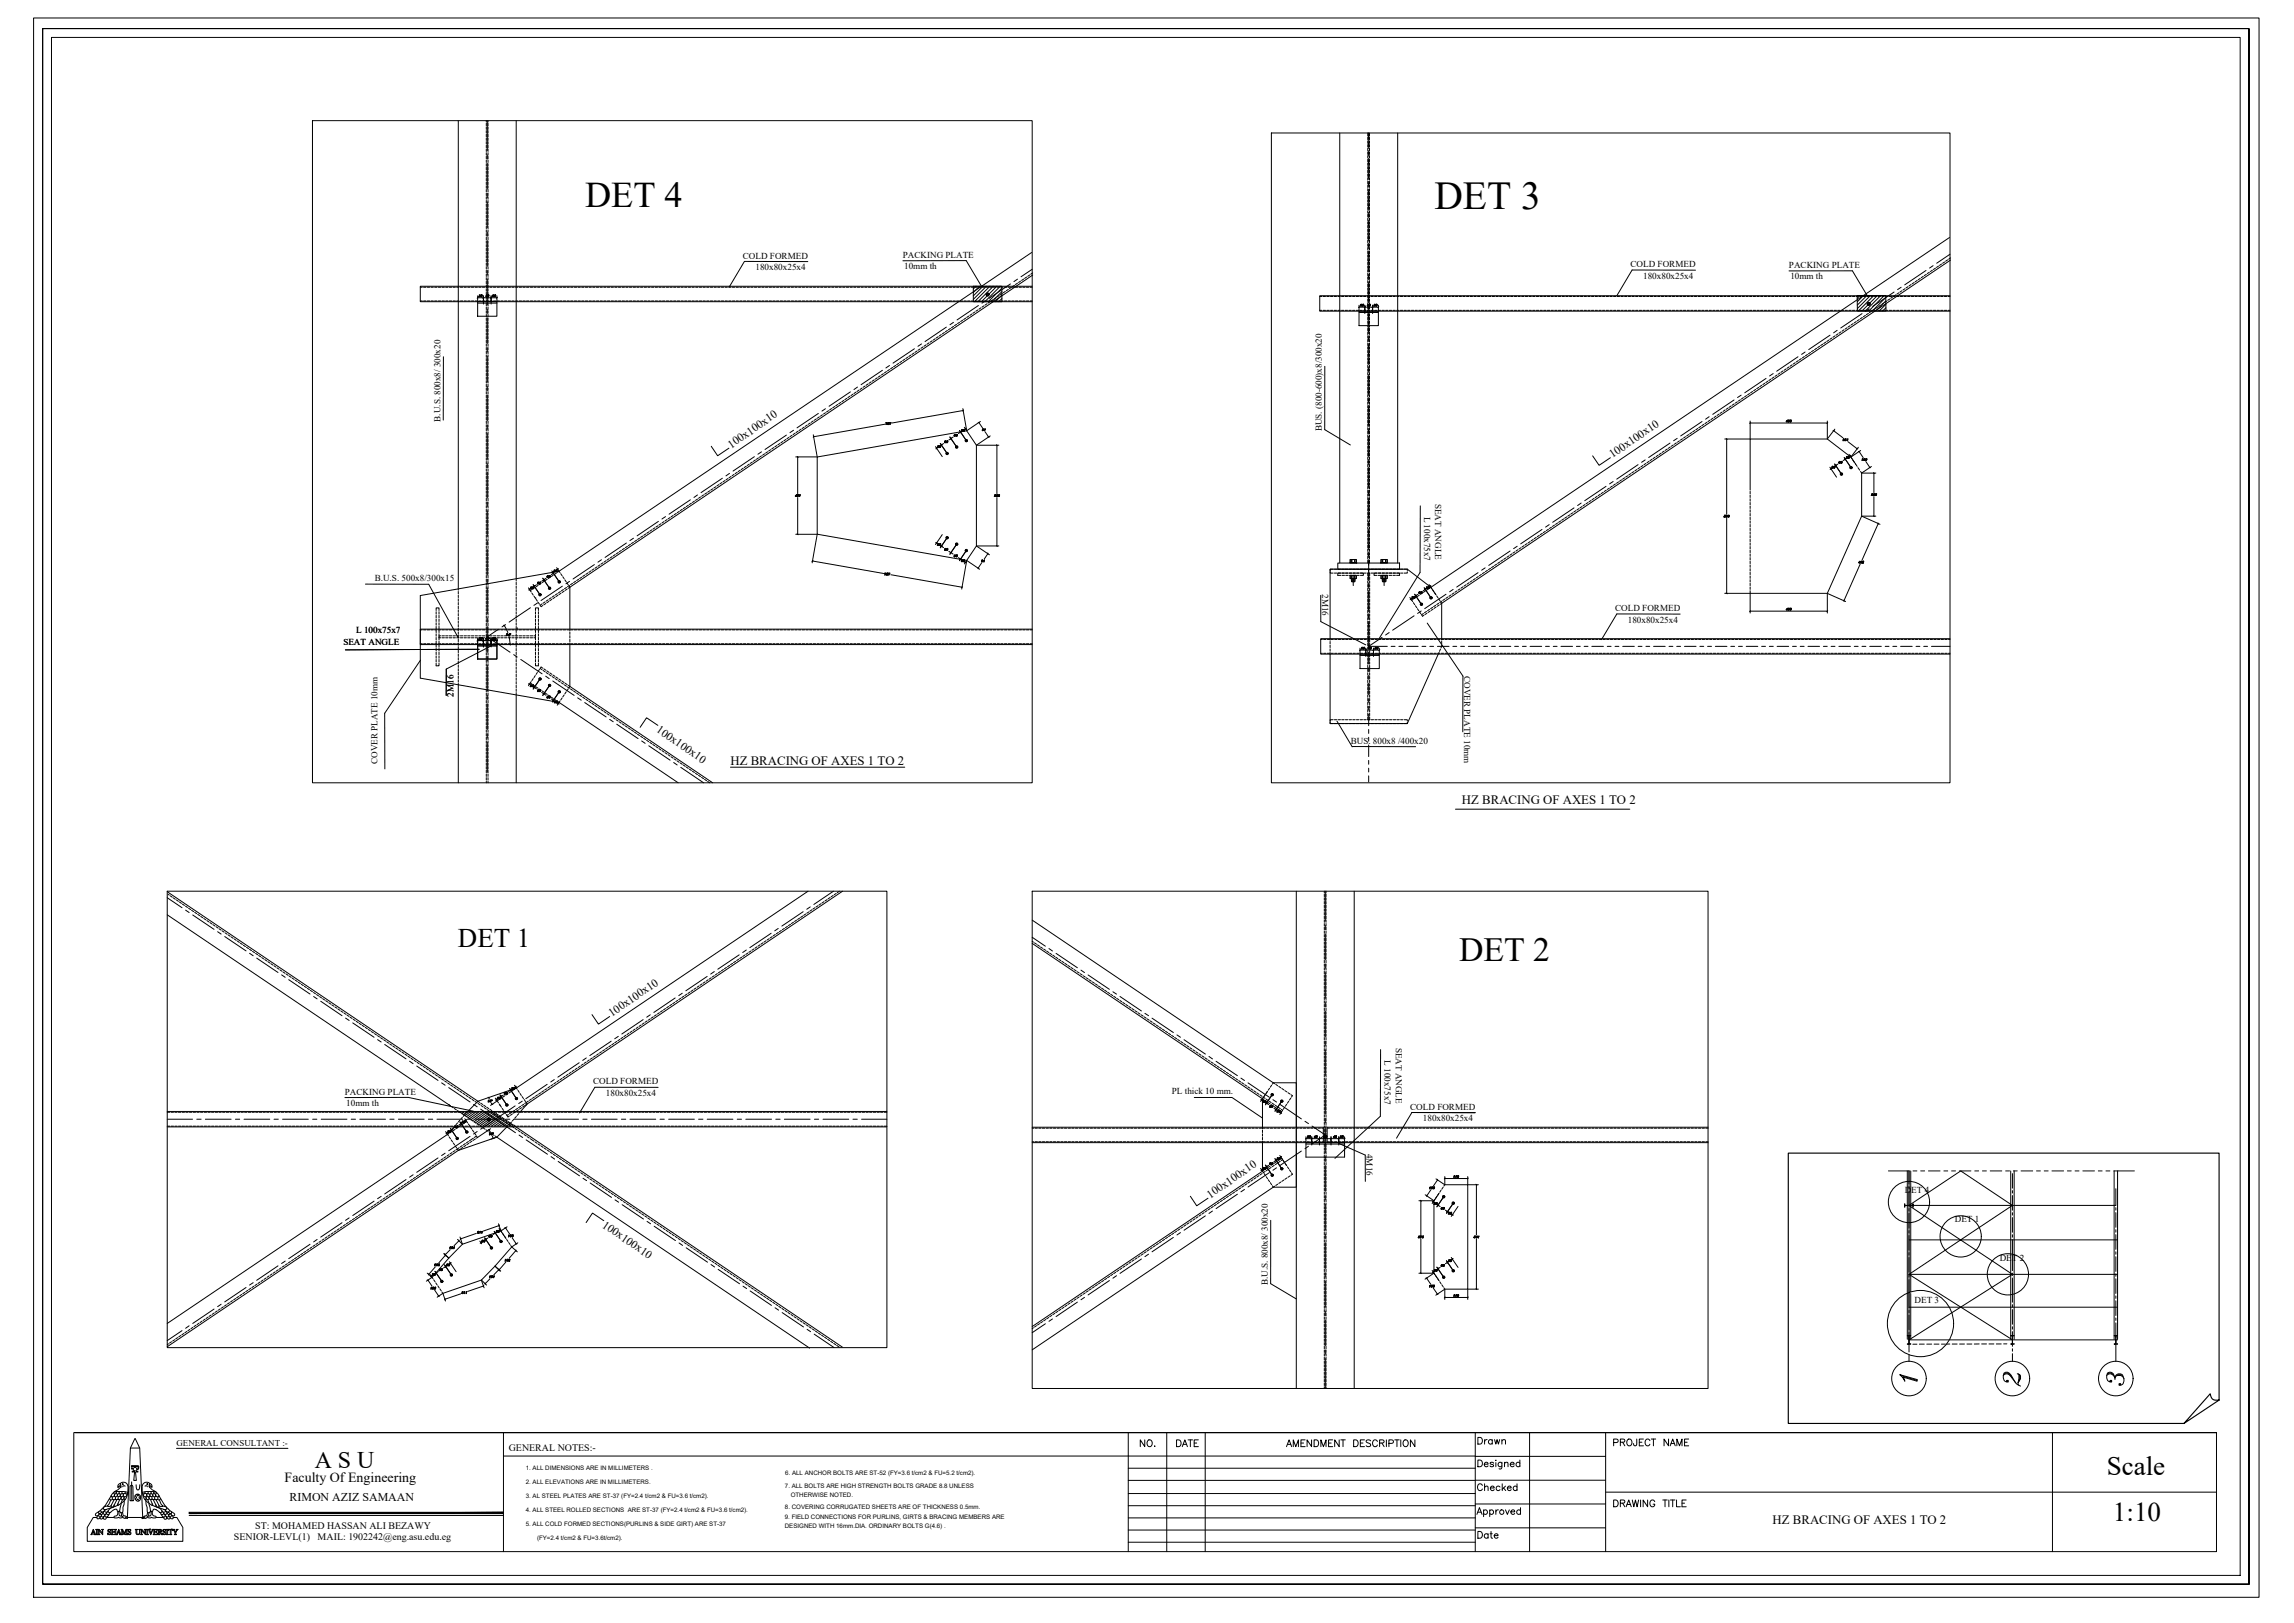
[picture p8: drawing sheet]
<svg xmlns="http://www.w3.org/2000/svg" width="1189mm" height="841mm" viewBox="0 0 1189 841" stroke-linecap="round" stroke-linejoin="round" font-family="sans-serif">
<defs><g id="words">
<text font-size="20.5" x="743" y="108">DET 3</text>
<text font-size="18.7" x="303" y="107">DET 4</text>
<text font-size="17.5" x="756" y="498">DET 2</text>
<g font-size="14">
<text x="1092" y="765">Scale</text>
<text x="1095" y="788">1:10</text>
</g>
<text font-size="13.9" x="237" y="491">DET 1</text>
<text font-size="12.4" x="163" y="761">A S U</text>
<text font-size="11.9" x="1037" y="720">2</text>
<text font-size="11" x="1091" y="719">3</text>
<text font-size="8.4" x="764" y="787">Approved</text>
<text font-size="7.2" x="148" y="768">Faculty Of Engineering</text>
<g font-size="7.1">
<text x="765" y="750">Drawn</text>
<text x="590" y="751">NO.</text>
<text x="609" y="751">DATE</text>
<text x="666" y="751">AMENDMENT DESCRIPTION</text>
<text x="835" y="750">PROJECT NAME</text>
<text x="765" y="774">Checked</text>
<text x="835" y="782">DRAWING TITLE</text>
<text x="765" y="798">Date</text>
</g>
<g font-size="6.6">
<text x="379" y="397">HZ BRACING OF AXES 1 TO 2</text>
<text x="758" y="417">HZ BRACING OF AXES 1 TO 2</text>
<text x="984" y="717">1</text>
<text x="919" y="790">HZ BRACING OF AXES 1 TO 2</text>
</g>
<g font-size="6.2">
<text x="150" y="778">RIMON AZIZ SAMAAN</text>
<text x="46" y="797">AIN SHAMS UNIVERSITY</text>
</g>
<g font-size="6">
<text x="379" y="232" transform="rotate(-35 379 232)">100x100x10</text>
<text x="836" y="237" transform="rotate(-35 836 237)">100x100x10</text>
<text x="340" y="379" transform="rotate(35 340 379)">100x100x10</text>
<text x="317" y="527" transform="rotate(-35 317 527)">100x100x10</text>
<text x="627" y="621" transform="rotate(-35 627 621)">100x100x10</text>
<text x="312" y="636" transform="rotate(35 312 636)">100x100x10</text>
</g>
<g font-size="5.2">
<text x="264" y="752">GENERAL NOTES:-</text>
<text x="121" y="798">SENIOR-LEVL(1)</text>
<text x="132" y="792">ST: MOHAMED HASSAN ALI BEZAWY</text>
<text x="165" y="798">MAIL: 1902242@eng.asu.edu.eg</text>
</g>
<g font-size="4.7">
<text x="385" y="134">COLD FORMED</text>
<text x="468" y="134">PACKING PLATE</text>
<text x="392" y="140">180x80x25x4</text>
<text x="469" y="140">10mm th</text>
<text x="845" y="138">COLD FORMED</text>
<text x="927" y="139">PACKING PLATE</text>
<text x="852" y="144">180x80x25x4</text>
<text x="928" y="145">10mm th</text>
<text x="228" y="219" transform="rotate(-90 228 219)">B.U.S. 800x8/ 300x20</text>
<text x="685" y="223" transform="rotate(-90 685 223)">BUS. (800-600)x8/300x20</text>
<text x="744" y="261" transform="rotate(90 744 261)">SEAT ANGLE</text>
<text x="738" y="268" transform="rotate(90 738 268)">L 100x75x7</text>
<text x="194" y="301">B.U.S. 500x8/300x15</text>
<text x="685" y="308" transform="rotate(90 685 308)">2M16</text>
<text x="837" y="317">COLD FORMED</text>
<text x="844" y="323">180x80x25x4</text>
<text x="185" y="328">L 100x75x7</text>
<text x="178" y="334">SEAT ANGLE</text>
<text x="759" y="350" transform="rotate(90 759 350)">COVER PLATE 10mm</text>
<text x="235" y="361" transform="rotate(-90 235 361)">2M16</text>
<text x="700" y="385">BUS. 800x8 /400x20</text>
<text x="196" y="396" transform="rotate(-90 196 396)">COVER PLATE 10mm</text>
<text x="723" y="543" transform="rotate(90 723 543)">SEAT ANGLE</text>
<text x="717" y="549" transform="rotate(90 717 549)">L 100x75x7</text>
<text x="307" y="562">COLD FORMED</text>
<text x="179" y="567">PACKING PLATE</text>
<text x="314" y="568">180x80x25x4</text>
<text x="607" y="567">PL thick 10 mm.</text>
<text x="179" y="573">10mm th</text>
<text x="731" y="575">COLD FORMED</text>
<text x="737" y="581">180x80x25x4</text>
<text x="708" y="598" transform="rotate(90 708 598)">4M16</text>
<text x="987" y="618">DET 4</text>
<text x="1013" y="633">DET 1</text>
<text x="1036" y="653">DET 2</text>
<text x="657" y="666" transform="rotate(-90 657 666)">B.U.S. 800x8/ 300x20</text>
<text x="992" y="675">DET 3</text>
</g>
<text font-size="4.6" x="91" y="750">GENERAL CONSULTANT :-</text>
<g font-size="3.2">
<text x="272" y="761">1. ALL DIMENSIONS ARE IN MILLIMETERS .</text>
<text x="407" y="764">6. ALL ANCHOR BOLTS ARE ST-52 (FY=3.6 t/cm2 &amp; FU=5.2 t/cm2).</text>
<text x="272" y="769">2. ALL ELEVATIONS ARE IN MILLIMETERS.</text>
<text x="407" y="771">7. ALL BOLTS ARE HIGH STRENGTH BOLTS GRADE 8.8 UNLESS</text>
<text x="272" y="776">3. AL STEEL PLATES ARE ST-37 (FY=2.4 t/cm2 &amp; FU=3.6 t/cm2).</text>
<text x="410" y="776">OTHERWISE NOTED.</text>
<text x="272" y="783">4. ALL STEEL ROLLED SECTIONS ARE ST-37 (FY=2.4 t/cm2 &amp; FU=3.6 t/cm2).</text>
<text x="407" y="782">8. COVERING CORRUGATED SHEETS ARE OF THICKNESS 0.5mm.</text>
<text x="272" y="791">5. ALL COLD FORMED SECTIONS(PURLINS &amp; SIDE GIRT) ARE ST-37</text>
<text x="407" y="787">9. FIELD CONNECTIONS FOR PURLINS, GIRTS &amp; BRACING MEMBERS ARE</text>
<text x="407" y="792">DESIGNED WITH 16mm.DIA. ORDINARY BOLTS G(4.6) .</text>
<text x="278" y="798">(FY=2.4 t/cm2 &amp; FU=3.6t/cm2).</text>
</g>
</g></defs>
<!-- layer: CIRCULAR AXIS -->
<g fill="none" stroke="#000" stroke-width=".52">
<circle cx="989" cy="714" r="9"/>
<circle cx="1043" cy="714" r="9"/>
<circle cx="1097" cy="714" r="9"/>
</g>
<!-- layer: PORTAL FRAME -->
<g fill="none" stroke="#000" stroke-width=".52">
<path d="M17 9h1154v819h-1154zM162 63h373v343h-373zM238 63v243M252 63h.1M252 64v1M252 66v1M252 68v1M252 70v1M252 72v1M252 73v2M252 75v2M252 77v1"/>
<path d="M252 79v1M253 63h.1M253 64v1M253 66v1M253 68v1M253 70v1M253 72v1M253 73v2M253 75v2M253 77v1M253 79v1M268 63v238"/>
<path d="M659 69h352v337h-352zM694 69v223M709 69v1M709 71v1M709 73v1M709 75v1M709 77v1M709 79v1M710 69v1M710 71v1M710 73v1M710 75v1"/>
<path d="M710 77v1M710 79v1M724 69v223M252 81v1M252 83v1M252 85v1M252 87v1M252 89v1M252 91v1M252 92v2M252 94v2M252 96v2"/>
<path d="M252 98v1M253 81v1M253 83v1M253 85v1M253 87v1M253 89v1M253 91v1M253 92v2M253 94v2M253 96v2M253 98v1M709 81v1"/>
<path d="M709 83v1M709 84v2M709 86v2M709 88v2M709 90v1M709 92v1M709 94v1M709 96v1M709 98v1M709 100v1M710 81v1M710 83v1"/>
<path d="M710 84v2M710 86v2M710 88v2M710 90v1M710 92v1M710 94v1M710 96v1M710 98v1M710 100v1M252 100v1M252 102v1M252 104v1"/>
<path d="M252 106v1M252 108v1M252 110v1M252 112v1M252 113v2M252 115v2M252 117v1M252 119v1M253 100v1M253 102v1M253 104v1M253 106v1"/>
<path d="M253 108v1M253 110v1M253 112v1M253 113v2M253 115v2M253 117v1M253 119v1M709 102v1M709 104v1M709 105v2M709 107v2M709 109v1"/>
<path d="M709 111v1M709 113v1M709 115v1M709 117v1M709 119v1M710 102v1M710 104v1M710 105v2M710 107v2M710 109v1M710 111v1M710 113v1"/>
<path d="M710 115v1M710 117v1M710 119v1M252 121v1M252 123v1M252 125v1M252 127v1M252 129v1M252 131v1M252 132v2M252 134v2M252 136v2"/>
<path d="M252 138v1M253 121v1M253 123v1M253 125v1M253 127v1M253 129v1M253 131v1M253 132v2M253 134v2M253 136v2M253 138v1M535 131l-246 166"/>
<path d="M709 121v1M709 123v1M709 124v2M709 126v2M709 128v2M709 130v1M709 132v1M709 134v1M709 136v1M709 138v1M709 140v1M710 121v1"/>
<path d="M710 123v1M710 124v2M710 126v2M710 128v2M710 130v1M710 132v1M710 134v1M710 136v1M710 138v1M710 140v1M1001 140l-1 1M1003 139l-1 1"/>
<path d="M1005 138l-1 1M1006 137l-1 1M1008 136h-1M1009 135h-1M1010 123l-269 182M1011 135l-265 178M1011 134h-1M218 149h1M218 156h1M220 149h1M220 156h1M221 149h2"/>
<path d="M221 156h2M223 149h2M223 156h2M225 149h1M225 156h1M227 149h1M227 156h1M229 149h1M229 156h1M231 149h1M231 156h1M233 149h1"/>
<path d="M233 156h1M235 149h1M235 156h1M237 149h1M237 156h1M239 149h1M239 156h1M240 149h2M240 156h2M242 149h2M242 156h2M244 149h2"/>
<path d="M244 156h2M246 149h1M246 156h1M248 156h10v8h-10zM248 153v3M248 157h10M248 154h10M248 149h1M248 156h1M248 153h1M249 153v1h-1M249 153v1"/>
<path d="M249 153h-1M250 153v1M250 149h1M250 156h1M251 153v5M252 149h1M252 156h1M252 140v1M252 142v1M252 144v1M252 146v1M252 148v1"/>
<path d="M252 150v1M252 152v1M252 153v2M252 155v2M252 157v1M252 159v1M252 153v1v-1v1M252 153v1M253 152v2v-1M253 140v1M253 142v1M253 144v1"/>
<path d="M253 146v1M253 148v1M253 150v1M253 153v2M253 155v2M253 157v1M253 159v1M253 153v1M254 149h1M254 156h1M255 153v5M255 153h1"/>
<path d="M256 153v1h-1M256 153v1M256 149h1M256 156h1M256 153h-1M257 154v-1l-1 1M257 153l-1 1M258 153v3M258 149h1M258 156h1M260 149h1M260 156h1"/>
<path d="M261 149h2M261 156h2M263 149h2M263 156h2M265 149h2M265 156h2M267 149h1M267 156h1M269 149h1M269 156h1M271 149h1M271 156h1"/>
<path d="M273 149h1M273 156h1M275 149h1M275 156h1M277 149h1M277 156h1M279 149h1M279 156h1M280 149h2M280 156h2M282 149h2M282 156h2"/>
<path d="M284 149h2M284 156h2M286 149h1M286 156h1M288 149h1M288 156h1M290 149h1M290 156h1M292 149h1M292 156h1M294 149h1M294 156h1"/>
<path d="M296 149h1M296 156h1M298 149h1M298 156h1M300 149h1M300 156h1M301 149h2M301 156h2M303 149h2M303 156h2M305 149h2M305 156h2"/>
<path d="M307 149h1M307 156h1M309 149h1M309 156h1M311 149h1M311 156h1M313 149h1M313 156h1M315 149h1M315 156h1M317 149h1M317 156h1"/>
<path d="M319 149h1M319 156h1M320 149h2M320 156h2M322 149h2M322 156h2M324 149h2M324 156h2M326 149h1M326 156h1M328 149h1M328 156h1"/>
<path d="M330 149h1M330 156h1M332 149h1M332 156h1M334 149h1M334 156h1M336 149h1M336 156h1M338 149h1M338 156h1M340 149h1M340 156h1"/>
<path d="M341 149h2M341 156h2M343 149h2M343 156h2M345 149h2M345 156h2M347 149h1M347 156h1M349 149h1M349 156h1M351 149h1M351 156h1"/>
<path d="M353 149h1M353 156h1M355 149h1M355 156h1M357 149h1M357 156h1M359 149h1M359 156h1M360 149h2M360 156h2M362 149h2M362 156h2"/>
<path d="M364 149h2M364 156h2M366 149h1M366 156h1M368 149h1M368 156h1M370 149h1M370 156h1M372 149h1M372 156h1M374 149h1M374 156h1"/>
<path d="M376 149h1M376 156h1M378 149h1M378 156h1M380 149h1M380 156h1M381 149h2M381 156h2M383 149h2M383 156h2M385 149h2M385 156h2"/>
<path d="M387 149h1M387 156h1M389 149h1M389 156h1M391 149h1M391 156h1M393 149h1M393 156h1M395 149h1M395 156h1M397 149h1M397 156h1"/>
<path d="M399 149h1M399 156h1M400 149h2M400 156h2M402 149h2M402 156h2M404 149h2M404 156h2M406 149h1M406 156h1M408 149h1M408 156h1"/>
<path d="M410 149h1M410 156h1M412 149h1M412 156h1M414 149h1M414 156h1M416 149h1M416 156h1M418 149h1M418 156h1M420 149h1M420 156h1"/>
<path d="M421 149h2M421 156h2M423 149h2M423 156h2M425 149h2M425 156h2M427 149h1M427 156h1M429 149h1M429 156h1M431 149h1M431 156h1"/>
<path d="M433 149h1M433 156h1M435 149h1M435 156h1M437 149h1M437 156h1M439 149h1M439 156h1M440 149h2M440 156h2M442 149h2M442 156h2"/>
<path d="M444 149h2M444 156h2M446 149h1M446 156h1M448 149h1M448 156h1M450 149h1M450 156h1M452 149h1M452 156h1M454 149h1M454 156h1"/>
<path d="M456 149h1M456 156h1M458 149h1M458 156h1M460 149h1M460 156h1M461 149h2M461 156h2M463 149h2M463 156h2M465 149h2M465 156h2"/>
<path d="M467 149h1M467 156h1M469 149h1M469 156h1M471 149h1M471 156h1M473 149h1M473 156h1M475 149h1M475 156h1M477 149h1M477 156h1"/>
<path d="M479 149h1M479 156h1M480 149h2M480 156h2M482 149h2M482 156h2M484 149h2M484 156h2M486 149h1M486 156h1M488 149h1M488 156h1"/>
<path d="M490 149h1M490 156h1M492 149h1M492 156h1M494 149h1M494 156h1M496 149h1M496 156h1M498 149h1M498 156h1M500 149h1M500 156h1"/>
<path d="M501 149h2M501 156h2M503 149h2M503 156h2M504 148h15v8h-15zM505 149h2M505 156h2M506 148l-2 2M507 149h1M507 156h1M508 148l-4 4M508 160h-1"/>
<path d="M509 149h1M509 156h1M509 148l-5 5M510 158l-1 1M511 149h1M511 156h1M511 148l-7 7M512 157l-2 1M513 149h1M513 156h1M513 148l-8 8M513 156l-1 1"/>
<path d="M515 155l-1 1M515 149h1M515 148l-8 8M515 156h1M516 154l-1 1M517 148l-8 8M517 149h1M517 156h1M518 153l-1 1M518 148l-8 8M519 149h1M519 156h1"/>
<path d="M519 149l-7 7M519 151l-5 5M519 153l-3 3M519 155l-1 1M519 152l-1 1M521 149h1M521 156h1M521 151l-1 1M522 149h2M522 156h2M523 150l-1 1M524 149l-1 1"/>
<path d="M524 149h2M524 156h2M526 148l-1 1M526 149h1M526 156h1M527 147h-1M528 149h1M528 156h1M529 146h-1M530 149h1M530 156h1M530 145h-1"/>
<path d="M532 149h1M532 156h1M532 144h-1M534 142l-1 1M534 149h1M534 156h1M535 148h-317v8h317M535 143l-241 162M535 141l-1 1M684 154h1M686 154h1M688 154h1"/>
<path d="M689 154h2M691 154h2M693 154h2M695 154h1M697 154h1M699 154h1M701 154h1M703 154h1M704 158v3M704 159h10M705 154h1M705 158h1h-1"/>
<path d="M705 158l1 1-1-1M705 158v1zM705 158h.1M706 158h.1M706 158v1M706 158v1l1-1M707 158l-1 1M707 154h1M707 158v4M709 154h1M709 142v1M709 144v1"/>
<path d="M709 145v2M709 147v2M709 149v1M709 151v1M709 153v1M709 155v1M709 157v1M709 159v1M709 158v1v-1h-1h1M709 158v1M710 142v1M710 144v1"/>
<path d="M710 145v2M710 147v2M710 149v1M710 151v1M710 153v1M710 155v1M710 157v1M710 159v1M710 158v1v-1M710 158v1M710 154h2M711 158v4"/>
<path d="M712 158h1h-1M712 158l1 1-1-1M712 158v1M712 154h2M713 158v1M713 158h-1M713 158v1l1-1M714 158l-1 1M714 154h2M714 158v3M716 154h1M718 154h1"/>
<path d="M720 154h1M722 154h1M724 154h1M726 154h1M728 154h1M730 154h1M731 154h2M733 154h2M735 154h1M737 154h1M739 154h1M741 154h1"/>
<path d="M743 154h1M745 154h1M747 154h1M749 154h1M750 154h2M752 154h2M754 154h2M756 154h1M758 154h1M760 154h1M762 154h1M764 154h1"/>
<path d="M766 154h1M768 154h1M770 154h1M771 154h2M773 154h2M775 154h1M777 154h1M779 154h1M781 154h1M783 154h1M785 154h1M787 154h1"/>
<path d="M789 154h1M790 154h2M792 154h2M794 154h2M796 154h1M798 154h1M800 154h1M802 154h1M804 154h1M806 154h1M808 154h1M810 154h1"/>
<path d="M811 154h2M813 154h2M815 154h1M817 154h1M819 154h1M821 154h1M823 154h1M825 154h1M827 154h1M829 154h1M830 154h2M832 154h2"/>
<path d="M834 154h2M836 154h1M838 154h1M840 154h1M842 154h1M844 154h1M846 154h1M848 154h1M850 154h1M851 154h2M853 154h2M855 154h2"/>
<path d="M857 154h1M859 154h1M861 154h1M863 154h1M865 154h1M867 154h1M869 154h1M870 154h2M872 154h2M874 154h2M876 154h1M878 154h1"/>
<path d="M880 154h1M882 154h1M884 154h1M886 154h1M888 154h1M890 154h1M891 154h2M893 154h2M895 154h2M897 154h1M899 154h1M901 154h1"/>
<path d="M903 154h1M905 154h1M907 154h1M909 154h1M910 154h2M912 154h2M914 154h2M916 154h1M918 154h1M920 154h1M922 154h1M924 154h1"/>
<path d="M926 154h1M928 154h1M930 154h1M931 154h2M933 154h2M935 154h2M937 154h1M939 154h1M941 154h1M943 154h1M945 154h1M947 154h1"/>
<path d="M949 154h1M950 154h2M952 154h2M954 154h2M956 154h1M958 154h1M960 154h1M962 154h1M962 153h15v8h-14zM964 154h1M964 153l-1 2M966 154h1"/>
<path d="M966 153l-3 3M968 153l-5 5M968 154h1M969 153l-6 7M970 154h1M971 153l-8 8M971 154h2M973 153l-8 8M973 159l-1 1M973 154h2M975 158l-1 1M975 153l-8 8"/>
<path d="M975 154h2M976 157l-1 1M977 153l-8 8M977 154h1M977 154l-7 7M977 156l-5 5M977 158l-3 3M977 159l-1 2M978 156l-1 1M979 154h1M979 155l-1 1M981 154l-1 1"/>
<path d="M981 154h1M983 153l-2 1M983 154h1M984 152h-1M985 154h1M986 151h-1M987 154h1M987 150h-1M989 154h1M989 149h-1M990 147l-1 1M990 154h2"/>
<path d="M992 146l-1 1M992 154h2M994 145l-1 1M994 154h2M995 144l-1 1M996 154h1M997 143l-1 1M998 154h1M998 142l-1 1M1000 141l-1 1M1000 154h1M1002 154h1"/>
<path d="M1004 154h1M1006 154h1M1008 154h1M1010 154h1M1011 153h-327v8h327M252 161v1M252 163v1M252 165v1M252 167v1M252 169v1M252 171v1M252 172v2"/>
<path d="M252 174v2M252 176v2M252 178v1M253 161v1M253 163v1M253 165v1M253 167v1M253 169v1M253 171v1M253 172v2M253 174v2M253 176v2"/>
<path d="M253 178v1M478 180h-1M480 179h-1M482 178h-2M483 177h-1M485 176h-1M486 174l-1 1M488 173l-1 1M489 172l-1 1M491 171l-1 1M493 170l-1 1M494 169l-1 1"/>
<path d="M496 168l-1 1M497 167l-1 1M499 166l-1 1M500 165l-1 1M502 164l-1 1M504 163h-1M505 162h-1M507 161h-1M684 161h1M686 161h1M688 161h1M689 161h2"/>
<path d="M691 161h2M693 161h2M695 161h1M697 161h1M699 161h1M701 161h1M703 161h1M704 161h10v8h-10zM704 162h10M705 161h1M707 161h1M709 161h1"/>
<path d="M709 161v1M709 163v1M709 164v2M709 166v2M709 168v2M709 170v1M709 172v1M709 174v1M709 176v1M709 178v1M709 180v1M710 161v1"/>
<path d="M710 163v1M710 164v2M710 166v2M710 168v2M710 170v1M710 172v1M710 174v1M710 176v1M710 178v1M710 180v1M710 161h2M712 161h2"/>
<path d="M714 161h2M716 161h1M718 161h1M720 161h1M722 161h1M724 161h1M726 161h1M728 161h1M730 161h1M731 161h2M733 161h2M735 161h1"/>
<path d="M737 161h1M739 161h1M741 161h1M743 161h1M745 161h1M747 161h1M749 161h1M750 161h2M752 161h2M754 161h2M756 161h1M758 161h1"/>
<path d="M760 161h1M762 161h1M764 161h1M766 161h1M768 161h1M770 161h1M771 161h2M773 161h2M775 161h1M777 161h1M779 161h1M781 161h1"/>
<path d="M783 161h1M785 161h1M787 161h1M789 161h1M790 161h2M792 161h2M794 161h2M796 161h1M798 161h1M800 161h1M802 161h1M804 161h1"/>
<path d="M806 161h1M808 161h1M810 161h1M811 161h2M813 161h2M815 161h1M817 161h1M819 161h1M821 161h1M823 161h1M825 161h1M827 161h1"/>
<path d="M829 161h1M830 161h2M832 161h2M834 161h2M836 161h1M838 161h1M840 161h1M842 161h1M844 161h1M846 161h1M848 161h1M850 161h1"/>
<path d="M851 161h2M853 161h2M855 161h2M857 161h1M859 161h1M861 161h1M863 161h1M865 161h1M867 161h1M869 161h1M870 161h2M872 161h2"/>
<path d="M874 161h2M876 161h1M878 161h1M880 161h1M882 161h1M884 161h1M886 161h1M888 161h1M890 161h1M891 161h2M893 161h2M895 161h2"/>
<path d="M897 161h1M899 161h1M901 161h1M903 161h1M905 161h1M907 161h1M909 161h1M910 161h2M912 161h2M914 161h2M916 161h1M918 161h1"/>
<path d="M920 161h1M922 161h1M924 161h1M926 161h1M928 161h1M930 161h1M931 161h2M933 161h2M935 161h2M937 161h1M939 161h1M941 161h1"/>
<path d="M943 161h1M943 179l-1 1M945 178l-1 1M945 161h1M946 177l-1 1M947 161h1M948 176l-1 1M949 161h1M949 175l-1 1M950 161h2M951 174l-1 1M952 161h2"/>
<path d="M953 173l-2 1M954 172l-1 1M954 161h2M956 171l-1 1M956 161h1M957 170l-1 1M958 161h1M959 169h-1M960 161h1M960 168h-1M962 161h1M962 167h-1"/>
<path d="M964 166h-1M964 161h1M965 165h-1M966 161h1M967 163l-1 1M968 161h1M968 162l-1 1M970 161h1M970 161l-1 1M971 161h2M971 160l-1 1M973 161h2"/>
<path d="M975 161h2M977 161h1M979 161h1M981 161h1M983 161h1M985 161h1M987 161h1M989 161h1M990 161h2M992 161h2M994 161h2M996 161h1"/>
<path d="M998 161h1M1000 161h1M1002 161h1M1004 161h1M1006 161h1M1008 161h1M1010 161h1M252 180v1M252 182v1M252 184v1M252 186v1M252 188v1"/>
<path d="M252 190v1M252 192v1M252 193v2M252 195v2M252 197v2M252 199v1M253 180v1M253 182v1M253 184v1M253 186v1M253 188v1M253 190v1"/>
<path d="M253 192v1M253 193v2M253 195v2M253 197v2M253 199v1M450 199l-1 1M451 198l-1 1M453 197l-1 1M455 196h-1M456 195h-1M458 194h-1M459 193h-1"/>
<path d="M461 191l-1 1M463 190l-1 1M464 189l-1 1M466 188l-1 1M467 187l-1 1M469 186l-1 1M470 185l-1 1M472 184l-1 1M474 183l-1 1M475 182l-1 1M477 181l-1 1M709 182v1"/>
<path d="M709 184v1M709 185v2M709 187v2M709 189v2M709 191v1M709 193v1M709 195v1M709 197v1M709 199v1M710 182v1M710 184v1M710 185v2"/>
<path d="M710 187v2M710 189v2M710 191v1M710 193v1M710 195v1M710 197v1M710 199v1M913 200h-1M915 199h-1M916 198h-1M918 196l-1 1M919 195l-1 1"/>
<path d="M921 194l-1 1M922 193l-1 1M924 192l-1 1M926 191l-1 1M927 190l-1 1M929 189l-1 1M930 188l-1 1M932 187l-1 1M934 186l-2 1M935 185h-1M937 184h-1M938 183h-1"/>
<path d="M940 182h-1M941 180l-1 1M252 201v1M252 203v1M252 205v1M252 207v1M252 209v1M252 211v1M252 212v2M252 214v2M252 216v2M252 218v1"/>
<path d="M253 201v1M253 203v1M253 205v1M253 207v1M253 209v1M253 211v1M253 212v2M253 214v2M253 216v2M253 218v1M420 219l-1 1M421 218l-1 1"/>
<path d="M423 217l-1 1M425 216l-1 1M426 215l-1 1M428 214l-1 1M429 213h-1M431 212h-1M433 211h-1M434 210h-1M436 209h-1M437 207l-1 1M439 206l-1 1M440 205l-1 1"/>
<path d="M442 204l-1 1M444 203l-1 1M445 202l-1 1M447 201l-1 1M448 200l-1 1M459 220l-37 6M459 219h1l-1 1M459 220h.1M460 219l-1 1M460 219l1 1h-1M460 219v1M460 219h.1"/>
<path d="M460 219h1M461 219v1h-1v-1M461 219h-1M461 219h1l-1 1M461 220h.1M462 219l-1 1M499 212l2 11M499 213l-37 6M507 219l2 3M508 218l-7 5M709 201v1M709 203v1"/>
<path d="M709 204v2M709 206v2M709 208v2M709 210v1M709 212v1M709 214v1M709 216v1M709 218v1M709 220v1M710 201v1M710 203v1M710 204v2"/>
<path d="M710 206v2M710 208v2M710 210v1M710 212v1M710 214v1M710 216v1M710 218v1M710 220v1M883 220l-1 1M885 219l-1 1M886 218h-1M888 217h-1"/>
<path d="M889 216h-1M891 215h-1M892 214h-1M894 212l-1 1M896 211l-1 1M897 210l-1 1M899 209l-1 1M900 208l-1 1M902 207l-1 1M904 206l-2 1M905 205l-1 1M907 204l-1 1"/>
<path d="M907 218v9h-13M907 219h40M908 203l-1 1M910 202h-1M911 201h-1M926 218v1M927 218v1v-1M928 218v1v-1M947 218v9l4-5M252 220v1M252 222v1M252 224v1"/>
<path d="M252 226v1M252 228v1M252 230v1M252 232v1M252 233v2M252 235v2M252 237v2M252 239v1M253 220v1M253 222v1M253 224v1M253 226v1"/>
<path d="M253 228v1M253 230v1M253 232v1M253 233v2M253 235v2M253 237v2M253 239v1M369 231l3 5 6-4M390 239l-1 1M392 238l-2 1M393 237l-1 1M395 236l-1 1"/>
<path d="M396 235l-1 1M398 234l-1 1M399 233l-1 1M401 232l-1 1M403 231l-1 1M404 230l-1 1M406 229h-1M407 228h-1M409 227h-1M410 226h-1M412 224l-1 1M412 237h11"/>
<path d="M413 237v19M414 223l-1 1M415 222l-1 1M417 221l-1 1M418 220l-1 1M421 225l3 12M485 231l3 6M486 231h.1M486 231v1M486 232h.1M487 231v1M487 232v-1v1"/>
<path d="M487 230l4 5M488 230l-3 3M489 230l-1 1M490 228v1M490 229h.1M491 228v1M491 229h.1M492 226l4 6M494 226l-2 2M495 225v1v-1M495 226h.1M495 225l-1 1h1"/>
<path d="M496 225v1v-1M496 225v1M497 223l4 5M498 224l-1 1M498 223h1M499 223h-1M499 223v1M499 223h.1M500 223h-1M500 223v1M500 223l-1 1M500 221l1 2"/>
<path d="M501 222l-4 2M501 223l5 8v52M501 223l-77 14v40l77 13M506 231h12M509 222v1M509 223l1-1-1 1M510 223l-1-1 1 1h-1M510 222h1l-1 1zM510 224l2 2M511 222l-1 1M513 226l-7 5M517 231v25"/>
<path d="M709 222v1M709 224v1M709 225v2M709 227v2M709 229v2M709 231v1M709 233v1M709 235v1M709 237v1M709 239v1M710 222v1M710 224v1"/>
<path d="M710 225v2M710 227v2M710 229v2M710 231v1M710 233v1M710 235v1M710 237v1M710 239v1M825 236l4 5 6-4M855 239l-1 1M856 238l-1 1M858 237l-1 1"/>
<path d="M859 236l-1 1M861 235l-1 1M862 234h-1M864 233h-1M866 232h-1M867 231h-1M869 229l-1 1M870 228l-1 1M872 227l-1 1M874 226l-1 1M875 225l-1 1M877 224l-1 1"/>
<path d="M878 223l-1 1M880 222l-1 1M881 221l-1 1M895 227v39M950 223l5 4M953 239v1M953 240h.1M954 239l-1 1h1h-1M954 239v1M954 239v1l1-1M955 239l-1 1M955 228l1-1-1 1z"/>
<path d="M956 227l-1 1M956 237l3 5M956 238l-1 1M956 228h.1M957 227l-1 1h1h-1M957 237h.1M957 237v1M958 228h-1M958 227l-1 1M958 228h-1l1-1-1 1M958 229l5 4M958 237h.1"/>
<path d="M958 235l4 6M959 236l-3 2M960 238l-13-11h-40v27M960 238l1 2M963 232l-4 5 5-4M963 234l3 3M965 238v1zM965 238v1M966 238v1M966 238v1v-1M967 239l2 3M967 238v1"/>
<path d="M252 241v1M252 243v1M252 245v1M252 247v1M252 249v1M252 251v1M252 252v2M252 254v2M252 256v2M252 258v1M253 241v1M253 243v1"/>
<path d="M253 245v1M253 247v1M253 249v1M253 251v1M253 252v2M253 254v2M253 256v2M253 258v1M360 260h-1M361 259h-1M363 258h-1M365 256l-1 1"/>
<path d="M366 255l-1 1M368 254l-1 1M369 253l-1 1M371 252l-1 1M373 251l-2 1M374 250l-1 1M376 249l-1 1M377 248l-1 1M379 247l-1 1M380 246l-1 1M382 245h-1M384 244h-1"/>
<path d="M385 243h-1M387 242h-1M388 240l-1 1M413 256v1M413 257h-1l1-1v1M413 258v19M413 256v1zM414 256v1M414 257l1-1-1 1zM415 256l-1 1M516 256h.1M516 257h.1"/>
<path d="M516 256l-1 1h1h-1M516 257h1zM517 257v-1l-1 1M517 258v25M517 256l-1 1M517 256v1M517 257h-1M517 257h1zM518 257v-1l-1 1M518 256l-1 1M518 256v1M518 257h-1"/>
<path d="M709 241v1M709 243v1M709 244v2M709 246v2M709 248v2M709 250v1M709 252v1M709 254v1M709 256v1M709 258v1M709 260v1M710 241v1"/>
<path d="M710 243v1M710 244v2M710 246v2M710 248v2M710 250v1M710 252v1M710 254v1M710 256v1M710 258v1M710 260v1M825 259l-1 1M826 258l-1 1"/>
<path d="M828 257l-1 1M829 256l-1 1M831 255l-1 1M832 254l-1 1M834 253l-1 1M836 252l-1 1M837 251l-1 1M839 250h-1M840 249h-1M842 248h-1M844 247h-2M845 245l-1 1"/>
<path d="M847 244l-1 1M848 243l-1 1M850 242l-1 1M851 241l-1 1M853 240l-1 1M907 255v1M907 257v1M907 258v2M948 242l4 5M949 242h1M950 242v1l-1-1M950 242v1"/>
<path d="M950 242h.1M951 242l-1 1 1-1M951 242v1v-1M951 240l3 6M952 241l-4 2M952 240l-1 1M962 240v2M963 242l1 2M964 244l1 1M965 245v22l-18 40h-40v-1M965 245h7M970 242l-5 3"/>
<path d="M970 256h1l-1 1M970 256v1M971 256h1l-1 1M971 245v10M971 257v10M971 256v1M972 256h1h-1M972 256v1M972 256h.1M252 260v1M252 262v1M252 264v1"/>
<path d="M252 266v1M252 268v1M252 270v1M252 272v1M252 273v2M252 275v2M252 277v2M252 279v1M253 260v1M253 262v1M253 264v1M253 266v1"/>
<path d="M253 268v1M253 270v1M253 272v1M253 273v2M253 275v2M253 277v2M253 279v1M330 280l-1 1M331 279l-1 1M333 278h-1M335 277h-1M336 276h-1"/>
<path d="M338 275h-1M339 274h-1M341 272l-1 1M343 271l-2 1M344 270l-1 1M346 269l-1 1M347 268l-1 1M349 267l-1 1M350 266l-1 1M352 265l-1 1M354 264l-1 1M355 263l-1 1"/>
<path d="M357 262l-1 1M358 261h-1M412 277h11M424 277l-3 15M488 277l-3 5M491 279l-4 5M709 262v1M709 264v1M709 265v2M709 267v2M709 269v2M709 271v1"/>
<path d="M709 273v1M709 275v1M709 277v1M709 279v1M710 262v1M710 264v1M710 265v2M710 267v2M710 269v2M710 271v1M710 273v1M710 275v1"/>
<path d="M710 277v1M710 279v1M795 280h-1M796 278l-1 1M798 277l-1 1M799 276l-1 1M801 275l-1 1M802 274l-1 1M804 273l-1 1M806 272l-1 1M807 271l-1 1M809 270l-1 1"/>
<path d="M810 269l-1 1M812 268l-1 1M814 267h-2M815 266h-1M817 265h-1M818 264h-1M820 263h-1M821 261l-1 1M823 260l-1 1M894 268h.1M894 267h.1M894 267v1"/>
<path d="M894 267v1v-1M895 267v1M895 268v39M896 267v1M896 267v1zM907 260v2M907 262v2M907 264v1M907 266v1M907 268v1M907 270v1M907 272v1"/>
<path d="M907 274v1M907 276v1M907 277v2M907 279v2M965 268l9 4M965 267h7M973 271l-8 19M252 281v1M252 283v1M252 285v1M252 287v1M252 289v1"/>
<path d="M252 291v1M252 292v2M252 294v2M252 296v2M252 298v1M253 281v1M253 283v1M253 285v1M253 287v1M253 289v1M253 291v1M253 292v2"/>
<path d="M253 294v2M253 296v2M253 298v1M281 300l4 5M283 300l-2 1M284 298v1v-1M284 299h.1M284 298l-1 1h1M285 298v1v-1M285 298v1M285 299l-1 1M286 296l4 5"/>
<path d="M287 298l-1 1M287 297l-1 1M287 296l1-1-1 1M287 296h1h-1M287 296h.1M287 295v1M288 295v1M288 295v1zM288 297l-1 1M288 294l2 2M289 295l-1 1M289 295l-3 2"/>
<path d="M290 296v1M290 296l-72 13v42l72 13M291 297v1M292 299v1M301 299l-1 1M303 298l-1 1M305 297l-1 1M306 296l-1 1M308 295l-1 1M309 294h-1M311 293h-1M313 292h-2"/>
<path d="M314 291h-1M316 289l-1 1M317 288l-1 1M319 287l-1 1M320 286l-1 1M322 285l-1 1M324 284l-1 1M325 283l-1 1M327 282l-1 1M328 281l-1 1M421 291l37 6M458 297h1v1"/>
<path d="M459 298h.1M459 297v1M460 297v1M460 297l-1 1h1M460 297h.1M460 297v1h-1l1-1M460 297h1v1M461 298h.1M461 297v1M462 298l37 6M485 281l3 2M486 282h.1"/>
<path d="M486 282v1v-1M486 282v1M487 282v1M488 283l1 1M490 284v1v-1M490 285h.1M490 284v1M491 284v1v-1M491 284v1M492 286l2 1M495 288v1M495 288h.1"/>
<path d="M495 288h-1h1M496 288h.1M496 282l-4 5M496 288v1M497 289l1 1M497 289l4 3M498 290h1v1M499 291h-1M499 291h.1M499 290v1M499 290h.1M500 290l-1 1 1-1"/>
<path d="M500 290v1v-1M501 285l-4 6M501 290l-1 2M501 290l-3 15M501 290l7 5M506 283l-5 7M506 283l7 4M506 283h12M509 292l-2 2M509 290v1M509 291v-1v1M510 290v1z"/>
<path d="M510 290v1M512 287l-2 3M689 296v1h2M691 295h-2v1M692 297h1M692 295h1M693 292h32v3h-32zM693 297h2h-2v1h2M693 295h2M695 297h2M695 295h2M696 298h1"/>
<path d="M697 297h2M697 295h2M697 298h2M699 297h2M699 295h1M699 298h2M701 297h1M701 295h1M701 298h1M701 298v5M703 297h1M703 295h1"/>
<path d="M703 298h1M705 297h1M705 295h1M705 297h2v1h-2M707 297h1M707 295h1M709 297h1M709 295h1M709 298v-1h1v1M709 281v1M709 283v1M709 284v2"/>
<path d="M709 286v2M709 288v2M709 290v2M709 299v1M710 281v1M710 283v1M710 284v2M710 286v2M710 288v2M710 290v2M710 299v1M711 297h1"/>
<path d="M711 295h1M712 297h2M712 295h2M714 297h-2v1h2M714 297h2M714 298h2M714 295h2M716 297h2M716 298h1v5M716 295h2M718 297h1M718 298h1"/>
<path d="M718 295h1M720 297h1M720 298h1M720 295h1M722 297h1M722 298h1M722 295h1M724 297h1v1h-1M724 297h1M724 295h1M726 297h1M726 295h1"/>
<path d="M728 295h1v1M729 296v1h-1M765 300l-2 1M766 299h-1M768 298h-1M769 297h-1M771 296h-1M772 294l-1 1M774 293l-1 1M776 292l-1 1M777 291l-1 1M779 290l-1 1"/>
<path d="M780 289l-1 1M782 288l-1 1M784 287l-2 1M785 286l-1 1M787 285l-1 1M788 284l-1 1M790 283h-1M791 282h-1M793 281h-1M907 281v2M907 283v1M907 285v1"/>
<path d="M907 287v1M907 289v1M907 291v1M907 293v1M907 295v1M907 297v1M907 298v2M964 291v1M964 292h-1l1-1v1M964 292l-8 19M964 291h1M965 291v1h-1"/>
<path d="M965 291l-1 1M965 291h-1M965 291v1M965 291h.1M965 292h1M965 291h1M966 291l-1 1M966 291h-1M966 291v1M966 291h.1M966 291v1h-1v-1M222 303l16 27"/>
<path d="M226 316v-1h2v1M226 317v1M226 319v1M228 317v1M228 319v1M238 306v2M238 308v2M238 310v2M238 312v1M238 314v1M238 316v1M238 318v1"/>
<path d="M238 320v1M252 300v1M252 302v1M252 304v1M252 306v1M252 308v1M252 310v1M252 312v1M252 313v2M252 315v2M252 317v2M252 319v1"/>
<path d="M253 300v1M253 302v1M253 304v1M253 306v1M253 308v1M253 310v1M253 312v1M253 313v2M253 315v2M253 317v2M253 319v1M268 302v1"/>
<path d="M268 304v1M268 306v1M268 307v2M268 309v2M268 311v2M268 313v1M268 315v1M268 317v1M268 319v1M274 305l1 1M275 306v1M275 304v1"/>
<path d="M275 305h.1M276 307v1M276 305l-1 1M276 304v1M276 303l4 5M277 309v1M277 304l-3 2M277 304l-1 1v-1v1M278 316v-1h1v1M278 317v1M278 319v1M278 310h.1"/>
<path d="M278 310v2M278 303l-1 1M279 303l-1 1M279 312l1 1M279 302v1v-1M279 302v1M279 302h.1M279 317v1M279 319v1M280 302v1M280 302v1zM280 302l-1 1"/>
<path d="M281 313l-1 1h1M282 301l-1 1M283 312l-2 1M283 313h-1M284 300l-1 1M284 311h-1M284 312h-1M286 310h-1M286 311h-1M287 309h-1M288 309l-1 1M289 308h-1"/>
<path d="M289 308l-1 1M290 307h-1M291 307l-1 1M292 305l-1 1M292 306l-1 1M293 300v1M294 304l-1 1M294 302v1M294 305l-1 1M295 304v23M295 303l-1 1M297 302l-1 1"/>
<path d="M298 301l-1 1M300 300l-1 1M709 301v1M709 303v1M709 305v1M709 307v1M709 309v1M709 311v1M709 312v2M709 314v2M709 316v2M709 318v1"/>
<path d="M710 301v1M710 303v1M710 305v1M710 307v1M710 309v1M710 311v1M710 312v2M710 314v2M710 316v2M710 318v1M731 310l1 1M732 311v1"/>
<path d="M732 309v1M732 310h.1M732 309h.1M732 311h.1M732 312l1 1M733 309v1M733 308l4 5M734 314v1M734 309l-1 1M734 308l-3 3M735 315v1M735 308l-1 1"/>
<path d="M736 307h-1M736 308l-2 1M736 317v1M736 307h-1h1M736 307h-1l1 1-1-1M737 307h-1M737 319h1M737 307h.1M737 307l-1 1M738 318l-1 1M738 305l4 5M739 305l-1 1"/>
<path d="M739 306l-1 1M739 304h1l-1 1M739 317l-1 1M739 305h1h-1M739 305h.1M740 318h-2M740 304l-1 1M740 305h.1M740 304h.1M740 305l-1 1M741 304l-1 1v-1M741 304l-1 1"/>
<path d="M741 303l3 5M741 304v1M741 316h-1M741 317h-1M742 303l-4 3M742 305l-13-10h-40v37M742 306l1 1M742 315h-1M743 316h-1M743 307l1 1M744 314h-1M744 315h-1"/>
<path d="M745 309v1M746 313h-1M746 310v1M746 313l-1 1M747 312v1v19M747 312h-1M749 310l-1 1M750 309l-1 1M752 308l-1 1M754 307l-2 1M755 306l-1 1M757 305l-1 1"/>
<path d="M758 304l-1 1M760 303l-1 1M761 302l-1 1M763 301l-1 1M894 307h13M907 300v2M907 302v2M907 304v1M907 308v10M907 317h40M926 315v1M926 316v-1v1"/>
<path d="M927 315v1zM928 315v1zM956 312l-9-4v10M218 326h1M218 334h1M220 326h1M220 334h1M221 326h2M221 334h2M223 326h2M223 334h2M225 326h1"/>
<path d="M225 334h1M226 321v1M226 323v1M226 325v1M226 327v1M226 328v2M226 330v2M226 332v2M226 334v1M226 336v1M226 338v1M226 340v1"/>
<path d="M227 326h1M227 334h1M228 330h.1M228 321v1M228 323v1M228 325v1M228 327v1M228 328v2M228 330v2M228 332v2M228 334v1M228 336v1"/>
<path d="M228 338v1M228 340v1M228 329v1M229 329h1M229 330h1M229 326h1M229 334h1M231 329h1M231 330h1M231 326h1M231 334h1M233 329h1"/>
<path d="M233 330h1M233 326h1M233 334h1M235 329h1M235 330h1M235 326h1M235 334h1M237 329h1M237 330h1M237 326h1M237 334h1M238 322v1"/>
<path d="M238 324v1M238 326v1M238 327v2M238 329v2M238 331v2M238 333v1M238 335v1M238 337v1M238 339v1M239 329h1M239 330h1M239 326h1"/>
<path d="M239 334h1M240 329h2M240 330h2M240 326h2M240 334h2M242 329h2M242 330h2M242 326h2M242 334h2M244 329h2M244 330h2M244 326h2"/>
<path d="M244 334h2M246 329h1M246 330h1M246 326h1M246 334h1M248 334h10v8h-10zM248 335h10M248 331v3M248 332h10M248 329h1M248 330h1M248 326h1"/>
<path d="M248 334h1M248 331l1-1v1M249 331h-1M249 331h.1M250 331h.1M250 329h1M250 330h1M250 326h1M250 334h1M251 331v4M252 329h1M252 330h1"/>
<path d="M252 326h1M252 334h1M252 321v1M252 323v1M252 325v1M252 327v1M252 329v1M252 331v1M252 332v2M252 334v2M252 336v2M252 338v1"/>
<path d="M252 331v-1v1M252 330v1M253 321v1M253 323v1M253 325v1M253 327v1M253 329v1M253 332v2M253 334v2M253 336v2M253 338v1M253 330v2"/>
<path d="M253 330v1M253 331h.1M254 329h1M254 330h1M254 326h1M254 334h1M255 331v4M255 335l-24 12M255 331l1-1v1M256 331h-1M256 331h.1M256 330l-1 1"/>
<path d="M256 329h1M256 330h1M256 326h1M256 334h1M256 330v1M257 330l-1 1M257 331h.1M258 331v3M258 329h1M258 330h1M258 326h1M258 334h1"/>
<path d="M260 329h1M260 330h1M260 326h1M260 334h1M261 324l2 4M261 330h2M261 326h2M261 334h2M263 329v-1v1M263 329h-1M263 329h-2M263 329h2"/>
<path d="M263 330h2M263 326h2M263 334h2M264 330v4M264 329h.1M264 328v1M264 329h-1l1-1v1M264 328l1 1zM264 328h.1M265 328h.1M265 329h2M265 330h2"/>
<path d="M265 326h2M265 334h2M267 329h1M267 330h1M267 326h1M267 334h1M268 321v1M268 323v1M268 325v1M268 327v1M268 328v2M268 330v2"/>
<path d="M268 332v2M268 334v1M268 336v1M268 338v1M268 340v1M268 326h.1M269 329h1M269 330h1M269 326h1M269 334h1M271 329h1M271 330h1"/>
<path d="M271 326h1M271 334h1M273 329h1M273 330h1M273 326h1M273 334h1M275 329h1M275 330h1M275 326h1M275 334h1M277 329h1v1h-1M277 326h1"/>
<path d="M277 334h1M278 321v1M278 323v1M278 325v1M278 327v1M278 328v2M278 330v2M278 332v2M278 334v1M278 336v1M278 338v1M278 340v1"/>
<path d="M279 326h1M279 334h1M279 321v1M279 323v1M279 325v1M279 327v1M279 328v2M279 330v2M279 332v2M279 334v1M279 336v1M279 338v1"/>
<path d="M279 340v1M280 326h2M280 334h2M282 326h2M282 334h2M284 326h2M284 334h2M286 326h1M286 334h1M288 326h1M288 334h1M290 326h1"/>
<path d="M290 334h1M292 326h1M292 334h1M294 326h1M294 334h1M295 333v23M295 327v2M295 329v2M295 331v2M296 326h1M296 334h1M298 326h1"/>
<path d="M298 334h1M300 326h1M300 334h1M301 326h2M301 334h2M303 326h2M303 334h2M305 326h2M305 334h2M307 326h1M307 334h1M309 326h1"/>
<path d="M309 334h1M311 326h1M311 334h1M313 326h1M313 334h1M315 326h1M315 334h1M317 326h1M317 334h1M319 326h1M319 334h1M320 326h2"/>
<path d="M320 334h2M322 326h2M322 334h2M324 326h2M324 334h2M326 326h1M326 334h1M328 326h1M328 334h1M330 326h1M330 334h1M332 326h1"/>
<path d="M332 334h1M334 326h1M334 334h1M336 326h1M336 334h1M338 326h1M338 334h1M340 326h1M340 334h1M341 326h2M341 334h2M343 326h2"/>
<path d="M343 334h2M345 326h2M345 334h2M347 326h1M347 334h1M349 326h1M349 334h1M351 326h1M351 334h1M353 326h1M353 334h1M355 326h1"/>
<path d="M355 334h1M357 326h1M357 334h1M359 326h1M359 334h1M360 326h2M360 334h2M362 326h2M362 334h2M364 326h2M364 334h2M366 326h1"/>
<path d="M366 334h1M368 326h1M368 334h1M370 326h1M370 334h1M372 326h1M372 334h1M374 326h1M374 334h1M376 326h1M376 334h1M378 326h1"/>
<path d="M378 334h1M380 326h1M380 334h1M381 326h2M381 334h2M383 326h2M383 334h2M385 326h2M385 334h2M387 326h1M387 334h1M389 326h1"/>
<path d="M389 334h1M391 326h1M391 334h1M393 326h1M393 334h1M395 326h1M395 334h1M397 326h1M397 334h1M399 326h1M399 334h1M400 326h2"/>
<path d="M400 334h2M402 326h2M402 334h2M404 326h2M404 334h2M406 326h1M406 334h1M408 326h1M408 334h1M410 326h1M410 334h1M412 326h1"/>
<path d="M412 334h1M414 326h1M414 334h1M416 326h1M416 334h1M418 326h1M418 334h1M420 326h1M420 334h1M421 326h2M421 334h2M423 326h2"/>
<path d="M423 334h2M425 326h2M425 334h2M427 326h1M427 334h1M429 326h1M429 334h1M431 326h1M431 334h1M433 326h1M433 334h1M435 326h1"/>
<path d="M435 334h1M437 326h1M437 334h1M439 326h1M439 334h1M440 326h2M440 334h2M442 326h2M442 334h2M444 326h2M444 334h2M446 326h1"/>
<path d="M446 334h1M448 326h1M448 334h1M450 326h1M450 334h1M452 326h1M452 334h1M454 326h1M454 334h1M456 326h1M456 334h1M458 326h1"/>
<path d="M458 334h1M460 326h1M460 334h1M461 326h2M461 334h2M463 326h2M463 334h2M465 326h2M465 334h2M467 326h1M467 334h1M469 326h1"/>
<path d="M469 334h1M471 326h1M471 334h1M473 326h1M473 334h1M475 326h1M475 334h1M477 326h1M477 334h1M479 326h1M479 334h1M480 326h2"/>
<path d="M480 334h2M482 326h2M482 334h2M484 326h2M484 334h2M486 326h1M486 334h1M488 326h1M488 334h1M490 326h1M490 334h1M492 326h1"/>
<path d="M492 334h1M494 326h1M494 334h1M496 326h1M496 334h1M498 326h1M498 334h1M500 326h1M500 334h1M501 326h2M501 334h2M503 326h2"/>
<path d="M503 334h2M505 326h2M505 334h2M507 326h1M507 334h1M509 326h1M509 334h1M511 326h1M511 334h1M513 326h1M513 334h1M515 326h1"/>
<path d="M515 334h1M517 326h1M517 334h1M519 326h1M519 334h1M521 326h1M521 334h1M522 326h2M522 334h2M524 326h2M524 334h2M526 326h1"/>
<path d="M526 334h1M528 326h1M528 334h1M530 326h1M530 334h1M532 326h1M532 334h1M534 326h1M534 334h1M535 326h-317v8h317M684 331h1M684 339h1"/>
<path d="M686 331h1M686 339h1M688 331h1M688 339h1M689 338v37h40l17-37M689 332v2M689 334v2M689 336v1M690 331h1M690 339h1M692 331h1M692 339h1"/>
<path d="M694 331h1M694 339h1M695 331h2M695 339h2M697 331h2M697 339h2M699 331h2M699 339h2M701 331h1M701 339h1M703 331h1M703 339h1"/>
<path d="M705 339h10v7h-10zM705 340h10M705 336v3M705 337h10M705 331h1M705 339h1M706 336v-1v1M706 336h-1M706 336h.1M707 335v1M707 331h1M707 339h1"/>
<path d="M708 336v4M709 339h1M709 320v1M709 322v1M709 324v1M709 326v1M709 328v1M709 330v1M709 333v2M709 335v2M709 337v1M709 339v1"/>
<path d="M710 336h-1M710 335l-1 1M710 336h-1l1-1-1 1M710 320v1M710 322v1M710 324v1M710 326v1M710 328v1M710 330v1M710 331v2M710 333v2M710 335v2"/>
<path d="M710 337v1M710 339v1M710 331h-1v2M710 335v1M711 331h1M711 339h1M712 336v4M713 331h1M713 339h1M713 336v-1v1M713 336h-1M713 336h.1"/>
<path d="M713 335v1M714 335v1M715 331h1M715 339h1M715 336v3M716 331h2M716 339h2M718 331h2M718 339h2M720 331h2M720 339h2M722 331h1"/>
<path d="M722 339h1M724 331h1M724 339h1M726 331h1M726 339h1M728 331h1M728 339h1M730 331h1M730 339h1M732 331h1M732 339h1M734 331h1"/>
<path d="M734 339h1M735 331h2M735 339h2M737 331h2M737 339h2M739 331h2M739 339h2M741 331h1M741 339h1M743 331h1M743 339h1M745 331h1"/>
<path d="M745 339h1M747 336l-1 2M747 331h1M747 339h1M747 334v2M747 332v2M749 331h1M749 339h1M751 331h1M751 339h1M753 331h1M753 339h1"/>
<path d="M755 331h1M755 339h1M756 331h2M756 339h2M758 331h2M758 339h2M760 331h2M760 339h2M762 331h1M762 339h1M764 331h1M764 339h1"/>
<path d="M766 331h1M766 339h1M768 331h1M768 339h1M770 331h1M770 339h1M772 331h1M772 339h1M774 331h1M774 339h1M775 331h2M775 339h2"/>
<path d="M777 331h2M777 339h2M779 331h2M779 339h2M781 331h1M781 339h1M783 331h1M783 339h1M785 331h1M785 339h1M787 331h1M787 339h1"/>
<path d="M789 331h1M789 339h1M791 331h1M791 339h1M793 331h1M793 339h1M795 331h1M795 339h1M796 331h2M796 339h2M798 331h2M798 339h2"/>
<path d="M800 331h2M800 339h2M802 331h1M802 339h1M804 331h1M804 339h1M806 331h1M806 339h1M808 331h1M808 339h1M810 331h1M810 339h1"/>
<path d="M812 331h1M812 339h1M814 331h1M814 339h1M815 331h2M815 339h2M817 331h2M817 339h2M819 331h2M819 339h2M821 331h1M821 339h1"/>
<path d="M823 331h1M823 339h1M825 331h1M825 339h1M827 331h1M827 339h1M829 331h1M829 339h1M831 331h1M831 339h1M833 331h1M833 339h1"/>
<path d="M835 331h1M835 339h1M836 331h2M836 339h2M838 331h2M838 339h2M840 331h2M840 339h2M842 331h1M842 339h1M844 331h1M844 339h1"/>
<path d="M846 331h1M846 339h1M848 331h1M848 339h1M850 331h1M850 339h1M852 331h1M852 339h1M854 331h1M854 339h1M855 331h2M855 339h2"/>
<path d="M857 331h2M857 339h2M859 331h2M859 339h2M861 331h1M861 339h1M863 331h1M863 339h1M865 331h1M865 339h1M867 331h1M867 339h1"/>
<path d="M869 331h1M869 339h1M871 331h1M871 339h1M873 331h1M873 339h1M875 331h1M875 339h1M876 331h2M876 339h2M878 331h2M878 339h2"/>
<path d="M880 331h2M880 339h2M882 331h1M882 339h1M884 331h1M884 339h1M886 331h1M886 339h1M888 331h1M888 339h1M890 331h1M890 339h1"/>
<path d="M892 331h1M892 339h1M894 331h1M894 339h1M895 331h2M895 339h2M897 331h2M897 339h2M899 331h2M899 339h2M901 331h1M901 339h1"/>
<path d="M903 331h1M903 339h1M905 331h1M905 339h1M907 331h1M907 339h1M909 331h1M909 339h1M911 331h1M911 339h1M913 331h1M913 339h1"/>
<path d="M915 331h1M915 339h1M916 331h2M916 339h2M918 331h2M918 339h2M920 331h2M920 339h2M922 331h1M922 339h1M924 331h1M924 339h1"/>
<path d="M926 331h1M926 339h1M928 331h1M928 339h1M930 331h1M930 339h1M932 331h1M932 339h1M934 331h1M934 339h1M935 331h2M935 339h2"/>
<path d="M937 331h2M937 339h2M939 331h2M939 339h2M941 331h1M941 339h1M943 331h1M943 339h1M945 331h1M945 339h1M947 331h1M947 339h1"/>
<path d="M949 331h1M949 339h1M951 331h1M951 339h1M953 331h1M953 339h1M955 331h1M955 339h1M956 331h2M956 339h2M958 331h2M958 339h2"/>
<path d="M960 331h2M960 339h2M962 331h1M962 339h1M964 331h1M964 339h1M966 331h1M966 339h1M968 331h1M968 339h1M970 331h1M970 339h1"/>
<path d="M972 331h1M972 339h1M974 331h1M974 339h1M976 331h1M976 339h1M977 331h2M977 339h2M979 331h2M979 339h2M981 331h1M981 339h1"/>
<path d="M983 331h1M983 339h1M985 331h1M985 339h1M987 331h1M987 339h1M989 331h1M989 339h1M991 331h1M991 339h1M993 331h1M993 339h1"/>
<path d="M995 331h1M995 339h1M996 331h2M996 339h2M998 331h2M998 339h2M1000 331h2M1000 339h2M1002 331h1M1002 339h1M1004 331h1M1004 339h1"/>
<path d="M1006 331h1M1006 339h1M1008 331h1M1008 339h1M1010 331h1M1010 339h1M1011 331h-327v8h327M226 344v1h2v-1M226 342v1M228 342v1M238 354v52M238 341v1"/>
<path d="M238 343v1M238 345v1M238 346v2M238 348v2M238 350v2M238 352v1M252 340v1M252 342v1M252 344v1M252 346v1M252 348v1M252 350v1"/>
<path d="M252 352v1M252 353v2M252 355v2M252 357v2M252 359v1M253 340v1M253 342v1M253 344v1M253 346v1M253 348v1M253 350v1M253 352v1"/>
<path d="M253 353v2M253 355v2M253 357v2M253 359v1M268 359v47M268 342v1M268 344v1M268 346v1M268 347v2M268 349v2M268 351v2M268 353v1"/>
<path d="M268 355v1M268 357v1M274 354l3 2M275 354h1M275 354l-1 1M275 355h.1M275 355v1M275 353v1M276 355v1v-1M276 355l1 1M276 352v1M277 356l1 1"/>
<path d="M277 350v1M278 344v1h1v-1M278 342v1M278 356l1 1M278 348v2M279 357v1M279 358h.1M279 342v1M279 357l1 1M280 347l-1 1M280 357v1M280 357v1z"/>
<path d="M280 352l-4 5M281 359l2 1M281 358l1 1M281 346h-1l1 1M281 347l2 1M282 347h1M283 359l1 1M283 348l1 1M283 348h1M285 350h1M285 355l-4 5M285 349h1"/>
<path d="M286 351h1M287 350h1M288 352h1M288 351l1 1M289 353h1M290 352l1 1M290 359l-4 5M291 354h1M291 353l1 1M292 355l2 1M293 354l1 1M293 359v1"/>
<path d="M294 356l1 1M294 355l75 51M294 357v1M296 357l1 1M297 358l1 1M299 359l1 1M709 341v1M709 343v1M709 345v1M709 347v1M709 349v1M709 351v1"/>
<path d="M709 352v2M709 354v2M709 356v2M709 358v1M710 341v1M710 343v1M710 345v1M710 347v1M710 349v1M710 351v1M710 352v2M710 354v2"/>
<path d="M710 356v2M710 358v1M252 361v1M252 363v1M252 365v1M252 367v1M252 369v1M252 371v1M252 372v2M252 374v2M252 376v2M252 378v1"/>
<path d="M253 361v1M253 363v1M253 365v1M253 367v1M253 369v1M253 371v1M253 372v2M253 374v2M253 376v2M253 378v1M284 361v1M284 362h.1"/>
<path d="M284 360l1 1M284 361h-1l1 1v-1M285 361v1M286 362l1 1M286 361l1 1M286 363l4 2M287 362l1 1M287 363h1v1M288 364h-1M288 364h.1M288 363v1M289 363l-1 1 1-1"/>
<path d="M289 363v1v-1l62 43M290 364l-1 1M290 363v1M291 362v1M292 360v1M300 360l1 1M302 361l1 1M304 362l1 1M305 363l1 1M307 364l1 1M308 366h1M310 367h1"/>
<path d="M311 368h2M313 369h1M315 370l1 1M316 371l1 1M318 372l1 1M319 373l1 1M321 374l1 1M323 375l1 1M324 376l1 1M326 377l1 1M327 378l1 1M329 379l1 1"/>
<path d="M341 376l-6-4-3 5M689 374v1h2M691 373h-2v1M692 373h1M692 375h1M693 373h2M693 375h2M695 373h2M695 375h2M697 373h2M697 375h2M699 373h1"/>
<path d="M699 375h1M701 373h1M701 375h1M703 373h1M703 375h1M705 373h1M705 375h1M707 373h1M707 375h1M709 373h1M709 375h1M709 371v2h1v-2"/>
<path d="M709 360v1M709 362v1M709 364v1M709 366v1M709 368v1M709 370v1M710 360v1M710 362v1M710 364v1M710 366v1M710 368v1M710 370v1"/>
<path d="M711 373h1M711 375h1M712 373h2M712 375h2M714 373h2M714 375h2M716 373h2M716 375h2M718 373h1M718 375h1M720 373h1M720 375h1"/>
<path d="M722 373h1M722 375h1M724 373h1M724 375h1M726 373h1M726 375h1M728 373h1v1M729 374v1h-1M252 380v1M252 382v1M252 384v1M252 386v1"/>
<path d="M252 388v1M252 390v1M252 392v1M252 393v2M252 395v2M252 397v2M252 399v1M253 380v1M253 382v1M253 384v1M253 386v1M253 388v1"/>
<path d="M253 390v1M253 392v1M253 393v2M253 395v2M253 397v2M253 399v1M330 380l1 1M332 382h1M334 383h1M335 384h1M337 385h1M338 386h1"/>
<path d="M340 387l1 1M341 388l1 1M343 389l1 1M345 390l1 1M346 391l1 1M348 392l1 1M349 393l1 1M351 394l1 1M353 395l1 1M354 396l1 1M356 397l1 1M357 399h1"/>
<path d="M359 400h1M252 401v1M252 403v1M252 405v1M253 401v1M253 403v1M253 405v1M360 401h1M362 402h1M364 403l1 1M365 404l1 1M367 405l1 1"/>
<path d="M87 474l146 99M87 462h373v236h-373zM87 462l162 109M87 463l1 1M88 464l1 1M90 465l1 1M91 466l1 1M93 467l1 1M95 469h1M96 470h1M98 471h1M99 472h1"/>
<path d="M101 473h1M102 474l2 1M104 475l1 1M106 476l1 1M107 477l1 1M109 478l1 1M110 479l1 1M410 479l-1 1M411 478l-1 1M413 477l-1 1M414 476h-1M416 475h-1"/>
<path d="M418 474h-2M419 462l-152 102M419 473h-1M421 471l-1 1M422 470l-1 1M424 469l-1 1M425 468l-1 1M427 467l-1 1M429 466l-1 1M430 465l-1 1M432 464l-1 1M433 463l-1 1"/>
<path d="M435 462l-1 1M437 462l-165 111M535 477l126 85M535 462h350v257h-350zM672 462v257M686 462v1M686 463v2M686 465v2M686 467v1M686 469v1M686 471v1M686 473v1"/>
<path d="M686 475v1M686 477v1M686 479v1M687 462v1M687 463v2M687 465v2M687 467v1M687 469v1M687 471v1M687 473v1M687 475v1M687 477v1"/>
<path d="M687 479v1M702 462v257M112 480l1 1M114 481l1 1M115 482l1 1M117 483l1 1M118 484l1 1M120 486h1M121 487h1M123 488h1M125 489h1M126 490l1 1"/>
<path d="M128 491l1 1M129 492l1 1M131 493l1 1M132 494l2 1M134 495l1 1M136 496l1 1M137 497l1 1M139 498l1 1M140 499l1 1M380 499l-1 1M381 498l-1 1M383 497l-1 1"/>
<path d="M384 496l-1 1M386 495l-1 1M388 494l-1 1M389 493h-1M391 492h-1M392 491h-1M394 490h-1M395 489h-1M397 487l-1 1M399 486l-1 1M400 485l-1 1M402 484l-1 1"/>
<path d="M403 483l-1 1M405 482l-1 1M406 481l-1 1M408 480l-1 1M535 489l120 81M535 488h1M536 489h1M538 490h1M539 491h1M541 492h1M542 493l1 1M544 494l1 1"/>
<path d="M546 495l1 1M547 496l1 1M549 497l1 1M550 498l1 1M552 499l1 1M686 480v2M686 482v2M686 484v2M686 486v1M686 488v1M686 490v1M686 492v1"/>
<path d="M686 494v1M686 496v1M686 498v1M686 500v1M687 480v2M687 482v2M687 484v2M687 486v1M687 488v1M687 490v1M687 492v1M687 494v1"/>
<path d="M687 496v1M687 498v1M687 500v1M142 500l1 1M144 502h1M145 503h1M147 504h1M148 505h1M150 506h1M151 507l1 1M153 508l1 1M155 509l1 1"/>
<path d="M156 510l1 1M158 511l1 1M159 512l1 1M161 513l1 1M162 514l2 1M164 515l1 1M166 516l1 1M167 517l1 1M169 519h1M170 520h1M350 519l-1 1M351 518l-1 1"/>
<path d="M353 517l-1 1M354 516l-1 1M356 515l-1 1M358 514l-1 1M359 513l-1 1M361 512l-1 1M362 511l-1 1M364 510l-1 1M365 509h-1M367 508h-1M369 507h-1M370 506h-1"/>
<path d="M372 504l-1 1M373 503l-1 1M375 502l-1 1M376 501l-1 1M378 500l-1 1M553 500l2 1M555 501l1 1M557 502l1 1M558 504h1M560 505h1M561 506h1M563 507h1"/>
<path d="M565 508h1M566 509l1 1M568 510l1 1M569 511l1 1M571 512l1 1M572 513l2 1M574 514l1 1M576 515l1 1M577 516l1 1M579 517l1 1M580 518l1 1M582 519l1 1"/>
<path d="M686 501v2M686 503v2M686 505v2M686 507v1M686 509v1M686 511v1M686 513v1M686 515v1M686 517v1M686 519v1M687 501v2M687 503v2"/>
<path d="M687 505v2M687 507v1M687 509v1M687 511v1M687 513v1M687 515v1M687 517v1M687 519v1M172 521h1M174 522h1M175 523l1 1M177 524l1 1"/>
<path d="M178 525l1 1M180 526l1 1M181 527l1 1M183 528l1 1M185 529l1 1M186 530l1 1M188 531l1 1M189 532l1 1M191 533l1 1M192 535h2M194 536h1M196 537h1"/>
<path d="M197 538h1M199 539h1M200 540l1 1M307 526l3 5 6-4M320 540h-1M321 539h-1M323 538h-1M324 536l-1 1M326 535l-1 1M328 534l-2 1M329 533l-1 1M331 532l-1 1"/>
<path d="M332 531l-1 1M334 530l-1 1M335 529l-1 1M337 528l-1 1M339 527l-1 1M340 526l-1 1M342 525h-1M343 524h-1M345 523h-1M346 522h-1M348 520l-1 1M583 521h2"/>
<path d="M585 522h1M587 523h1M588 524h1M590 525l1 1M591 526l1 1M593 527l1 1M595 528l1 1M596 529l1 1M598 530l1 1M599 531l1 1M601 532l1 1M602 533l2 1"/>
<path d="M604 534l1 1M606 535l1 1M607 537h1M609 538h1M610 539h1M612 540h1M686 520v2M686 522v2M686 524v2M686 526v1M686 528v1M686 530v1"/>
<path d="M686 532v1M686 534v1M686 536v1M686 538v1M686 540v1M687 520v2M687 522v2M687 524v2M687 526v1M687 528v1M687 530v1M687 532v1"/>
<path d="M687 534v1M687 536v1M687 538v1M687 540v1M202 541l1 1M204 542l1 1M205 543l1 1M207 544l1 1M208 545l1 1M210 546l1 1M211 547l1 1M213 548l1 1"/>
<path d="M215 549l1 1M216 551h1M218 552h1M219 553h1M221 554h1M222 555h2M224 556l1 1M226 557l1 1M227 558l1 1M229 559l1 1M290 560l-1 1M291 559l-1 1"/>
<path d="M293 558h-1M294 557h-1M296 556h-1M298 555h-2M299 554h-1M301 552l-1 1M302 551l-1 1M304 550l-1 1M305 549l-1 1M307 548l-1 1M309 547l-1 1M310 546l-1 1"/>
<path d="M312 545l-1 1M313 544l-1 1M315 543l-1 1M316 542l-1 1M318 541h-1M614 541h1M615 542l1 1M617 543l1 1M618 544l1 1M620 545l1 1M621 546l1 1M623 547l1 1"/>
<path d="M625 548l1 1M626 549l1 1M628 550l1 1M629 551l1 1M631 552l1 1M632 554h2M634 555h1M636 556h1M637 557h1M639 558l1 1M640 559l1 1M642 560l1 1"/>
<path d="M686 541v2M686 543v2M686 545v2M686 547v1M686 549v1M686 551v1M686 553v1M686 555v1M686 557v1M686 559v1M687 541v2M687 543v2"/>
<path d="M687 545v2M687 547v1M687 549v1M687 551v1M687 553v1M687 555v1M687 557v1M687 559v1M87 576h373M87 576h1M89 576h1M91 576h1"/>
<path d="M92 576h2M94 576h2M96 576h2M98 576h1M100 576h1M102 576h1M104 576h1M106 576h1M108 576h1M110 576h1M112 576h1M113 576h2"/>
<path d="M115 576h2M117 576h2M119 576h1M121 576h1M123 576h1M125 576h1M127 576h1M129 576h1M131 576h1M132 576h2M134 576h2M136 576h2"/>
<path d="M138 576h1M140 576h1M142 576h1M144 576h1M146 576h1M148 576h1M150 576h1M152 576h1M153 576h2M155 576h2M157 576h2M159 576h1"/>
<path d="M161 576h1M163 576h1M165 576h1M167 576h1M169 576h1M171 576h1M172 576h2M174 576h2M176 576h2M178 576h1M180 576h1M182 576h1"/>
<path d="M184 576h1M186 576h1M188 576h1M190 576h1M192 576h1M193 576h2M195 576h2M197 576h2M199 576h1M201 576h1M203 576h1M205 576h1"/>
<path d="M207 576h1M209 576h1M211 576h1M212 576h2M214 576h2M216 576h2M218 576h1M220 576h1M222 576h1M224 576h1M226 576h1M228 576h1"/>
<path d="M230 576h1M230 560l1 1M232 576h1M232 561l1 1M233 576h2M234 562l1 1M234 573l1 1M235 563l1 1M235 576h2M235 574l2 1M237 564l1 1M237 575l2 2"/>
<path d="M237 576h2M238 565l1 1M239 576v1M239 576h1l-1 1M240 579l-1 1M240 567h1M241 578l1 1M241 580l1 1M241 576h1M241 577l-1 2M241 568h1M242 576l-2 2-1-1"/>
<path d="M243 576h1M243 569h1M243 576l-2 2M245 570h1M245 576h1M245 576l-3 3M246 571h1M246 576l-3 3M247 576h1l-5 4-1-1M248 572l1 1M249 576h1M249 572h1"/>
<path d="M249 573l1 1M249 576l-5 4M251 576h1M251 573h1M251 574l1 1M251 576l-6 5-1-1M252 574h1M252 575l2 1M253 570v1zM253 569l1 1M253 570v1M254 576h-2l-6 5"/>
<path d="M254 575l1 1M254 576l-8 6M254 576l1 1M254 570v1M254 571h.1M254 576h2M255 572h.1M255 570h.1M255 576l1 1M255 576l-8 6M256 577l1 1M256 576h2"/>
<path d="M257 577l-9 6M257 569l1 3M257 577l1 1M257 578l1 1M257 577l-8 6 1 1M258 571l-4 2M258 569h.1M258 569v1M258 578l-8 6M258 576h2M258 570h.1M259 578l1 1"/>
<path d="M259 572v1M259 579l1 1M259 578l-7 6M259 569h.1M259 573l1 1M259 569v1M259 567l4 6M260 579l-7 5M260 569l-1 1v-1M260 568l-3 2M260 579l1 1-5 4M260 576h1"/>
<path d="M260 574l1 1M260 579l-5 5M261 567l-1 1M261 576l1 1M262 568l-1 1M262 566l-1 1M262 566v1v-1M262 567h.1M262 566h-1l1 1h-1M262 576h1M262 577l1 2 1-1M263 566l-1 1"/>
<path d="M263 566v1zM263 566v1M263 567h-1M263 578h.1M264 576h1M264 564l4 5M265 565l-1 1M265 566h-1M265 576l-1 1M265 564h1h-1M265 564h1M265 564v1"/>
<path d="M266 577l-1 1M266 576h1M266 580l-1 1M266 564h.1M267 564l-2 1M267 564l-1 1M267 562l1 2M267 575l-1 1M267 564h.1M267 576l-1 1M268 563l-4 2M268 564v1"/>
<path d="M268 564l-20 7-6 6M268 579h-1M268 576h1M268 574l-1 1M268 565l1 1M269 575l-1 1M269 577l-1 1M270 567v1M270 576h1M270 573l-1 1M270 574l-1 1M271 568v1"/>
<path d="M271 572l-1 1M272 576h1M272 570v1M272 573l-1 1M273 571v1l-1 1M273 573l-4 4M273 576h2M274 571l-2 1M275 576h2M275 569l-1 1M277 568l-1 1M277 576h2"/>
<path d="M279 567l-1 1M279 576h1M280 566l-1 1M281 576h1M282 565l-1 1M283 576h1M283 564l-1 1M285 563l-1 1M285 576h1M286 562l-1 1M287 576h1M288 561l-1 1"/>
<path d="M289 576h1M291 576h1M293 576h1M294 576h2M296 576h2M298 576h2M300 576h1M302 576h1M304 576h1M306 576h1M308 576h1M310 576h1"/>
<path d="M312 576h1M313 576h2M315 576h2M317 576h2M319 576h1M321 576h1M323 576h1M325 576h1M327 576h1M329 576h1M331 576h1M333 576h1"/>
<path d="M334 576h2M336 576h2M338 576h2M340 576h1M342 576h1M344 576h1M346 576h1M348 576h1M350 576h1M352 576h1M353 576h2M355 576h2"/>
<path d="M357 576h2M359 576h1M361 576h1M363 576h1M365 576h1M367 576h1M369 576h1M371 576h1M373 576h1M374 576h2M376 576h2M378 576h2"/>
<path d="M380 576h1M382 576h1M384 576h1M386 576h1M388 576h1M390 576h1M392 576h1M394 576h1M395 576h2M397 576h2M399 576h1M401 576h1"/>
<path d="M403 576h1M405 576h1M407 576h1M409 576h1M411 576h1M413 576h1M414 576h2M416 576h2M418 576h2M420 576h1M422 576h1M424 576h1"/>
<path d="M426 576h1M428 576h1M430 576h1M432 576h1M434 576h1M435 576h2M437 576h2M439 576h1M441 576h1M443 576h1M445 576h1M447 576h1"/>
<path d="M449 576h1M451 576h1M453 576h1M454 576h2M456 576h2M458 576h2M619 569h19l16 10M644 561l1 1M645 562l1 1M647 563l1 1M648 564l1 1M650 565l1 1"/>
<path d="M651 566l1 1M653 567l1 1M653 570l4 2M654 571l1-1v1M655 568l1 1M655 571h-1M655 571h.1M655 569h-1v16M655 570v1M656 570l1 1M656 570l-1 1M656 570v1"/>
<path d="M656 570h1M656 572h1M657 565l-4 6M657 571l1 1M658 571h1M658 564l-1 1M658 573v1M658 573v1v-1M659 573v1M659 573h-1v1l1-1h-1M659 572l1 1M659 562l-1 1"/>
<path d="M659 567l-3 5M659 572h1M659 562l1-1h12v54h-12l-1-1M660 574l1 1M660 573l1 1M661 573h1M661 575l3 2M661 562l1 1M662 575h1M662 576v-1v1M662 576h.1M662 575v1"/>
<path d="M662 574l2 1M663 563l1 1M663 575h.1M663 575v1M664 575h1M664 576l-1 2M664 571l-3 5M664 564l1 1M665 575l-1 1h-1M666 574l-1 1M666 565l1 1M667 572l-1 1"/>
<path d="M667 566l2 1M668 571l-1 1M669 569l-1 1M669 567l1 1h-1M686 560v2M686 562v2M686 564v2M686 566v1M686 568v1M686 570v1M686 572v1M686 574v1"/>
<path d="M686 576v1M686 578v1M686 580v1M687 560v2M687 562v2M687 564v2M687 566v1M687 568v1M687 570v1M687 572v1M687 574v1M687 576v1"/>
<path d="M687 578v1M687 580v1M87 584h373M87 584h1M89 584h1M91 584h1M92 584h2M94 584h2M96 584h2M98 584h1M100 584h1M102 584h1"/>
<path d="M104 584h1M106 584h1M108 584h1M110 584h1M112 584h1M113 584h2M115 584h2M117 584h2M119 584h1M121 584h1M123 584h1M125 584h1"/>
<path d="M127 584h1M129 584h1M131 584h1M132 584h2M134 584h2M136 584h2M138 584h1M140 584h1M142 584h1M144 584h1M146 584h1M148 584h1"/>
<path d="M150 584h1M152 584h1M153 584h2M155 584h2M157 584h2M159 584h1M161 584h1M163 584h1M165 584h1M167 584h1M169 584h1M171 584h1"/>
<path d="M172 584h2M174 584h2M176 584h2M178 584h1M180 584h1M182 584h1M184 584h1M186 584h1M188 584h1M190 584h1M192 584h1M193 584h2"/>
<path d="M195 584h2M197 584h2M199 584h1M201 584h1M203 584h1M205 584h1M207 584h1M209 584h1M211 584h1M212 584h2M214 584h2M216 584h2"/>
<path d="M218 584h1M220 584h1M222 584h1M224 584h1M226 584h1M228 584h1M230 584h1M231 586l1 2M231 599l-1 1M232 584h1M232 588v1M232 586h1h-1"/>
<path d="M232 586l1 1h-1M232 586v1M232 586h.1M233 586h.1M233 598l-1 1M233 587l-146 99M233 589v1M233 586v1M233 585l4 5M233 584h2M234 586l-1 1M234 591l1 1"/>
<path d="M234 597l-1 1M234 585l-3 3M235 592l1 1M235 585l-1 1M235 584h2M236 596l-1 1M236 584h.1M236 583l-4 5M236 585l-1 1M236 594l1 1M236 583v1M237 583v1"/>
<path d="M237 584v-1v1M237 582l-1 1M237 584h2M237 584l-1 1M238 595l-2 1M238 596l-151 102M238 580v1M238 581l4 6M239 582l-1 1M239 583l-1 1M239 584h1M240 581h.1"/>
<path d="M240 594h-1M240 581v1h-1M240 581v1zM240 595h-1M241 581v1zM241 582l-1 1M241 581l-1 1M241 581v1M241 584h1M241 593h-1M241 594h-1M242 580l-3 3"/>
<path d="M242 581l-1 1M242 581v1M243 582v1M243 592h-1M243 584h1M243 592l-1 1M244 584v1M245 591l-1 1M245 586l1 1M245 584h1M245 590l-2 1M246 581l1 1"/>
<path d="M246 587l1 1M246 590l-1 1M247 584h1M247 589h-1M247 589h.1M247 582l1 1M247 589v1M249 584h1M250 584l1 1M251 584h1M252 585l1 1M252 584h2"/>
<path d="M253 585l1 2M253 587h2M254 587v1zM254 587v1M254 585l-7 4M254 584h2M255 587l-1 1h1h-1M255 587h.1M255 587v1M255 588h1M255 589l1 1M255 587h1z"/>
<path d="M256 587h.1M257 590l-19 6-1-1M257 589l163 110M258 584h2M260 584h1M260 580l1 1M262 580l1 1-4 3M262 581l1 1M262 580l-4 4h-2M262 584h1M263 581l1 1-2 2M263 583l-6 6-3 1"/>
<path d="M264 582l1 1M264 581l-3 3M264 584h1M265 582l1 1-1 1M265 581l-1 2M265 584h1M265 583l-1 1M266 584h1M266 583l171 115M267 584h.1M267 585h1M268 584h1"/>
<path d="M269 586l1 1M270 584h1M270 587l1 1M272 584h1M272 588l1 1M273 589l1 1M273 584h2M275 590l2 1M275 584h2M277 592h1M277 584h2M279 593l1 1"/>
<path d="M279 584h1M280 594l1 1M281 584h1M282 595l1 1M283 584h1M284 596l1 1M285 584h1M285 597l1 1M287 598l1 1M287 584h1M288 599l1 1M289 584h1"/>
<path d="M291 584h1M293 584h1M294 584h2M296 584h2M298 584h2M300 584h1M302 584h1M304 584h1M306 584h1M308 584h1M310 584h1M312 584h1"/>
<path d="M313 584h2M315 584h2M317 584h2M319 584h1M321 584h1M323 584h1M325 584h1M327 584h1M329 584h1M331 584h1M333 584h1M334 584h2"/>
<path d="M336 584h2M338 584h2M340 584h1M342 584h1M344 584h1M346 584h1M348 584h1M350 584h1M352 584h1M353 584h2M355 584h2M357 584h2"/>
<path d="M359 584h1M361 584h1M363 584h1M365 584h1M367 584h1M369 584h1M371 584h1M373 584h1M374 584h2M376 584h2M378 584h2M380 584h1"/>
<path d="M382 584h1M384 584h1M386 584h1M388 584h1M390 584h1M392 584h1M394 584h1M395 584h2M397 584h2M399 584h1M401 584h1M403 584h1"/>
<path d="M405 584h1M407 584h1M409 584h1M411 584h1M413 584h1M414 584h2M416 584h2M418 584h2M420 584h1M422 584h1M424 584h1M426 584h1"/>
<path d="M428 584h1M430 584h1M432 584h1M434 584h1M435 584h2M437 584h2M439 584h1M441 584h1M443 584h1M445 584h1M447 584h1M449 584h1"/>
<path d="M451 584h1M453 584h1M454 584h2M456 584h2M458 584h2M535 584h151v8h-151M535 585h1M535 592h1M536 585h2M536 592h2M538 585h2M538 592h2"/>
<path d="M540 585h1M540 592h1M542 585h1M542 592h1M544 585h1M544 592h1M546 585h1M546 592h1M548 585h1M548 592h1M550 585h1M550 592h1"/>
<path d="M552 585h1M552 592h1M554 585h1M554 592h1M555 585h2M555 592h2M557 585h2M557 592h2M559 585h2M559 592h2M561 585h1M561 592h1"/>
<path d="M563 585h1M563 592h1M565 585h1M565 592h1M567 585h1M567 592h1M569 585h1M569 592h1M571 585h1M571 592h1M573 585h1M573 592h1"/>
<path d="M574 585h2M574 592h2M576 585h2M576 592h2M578 585h2M578 592h2M580 585h1M580 592h1M582 585h1M582 592h1M584 585h1M584 592h1"/>
<path d="M586 585h1M586 592h1M588 585h1M588 592h1M590 585h1M590 592h1M592 585h1M592 592h1M594 585h1M594 592h1M595 585h2M595 592h2"/>
<path d="M597 585h2M597 592h2M599 585h2M599 592h2M601 585h1M601 592h1M603 585h1M603 592h1M605 585h1M605 592h1M607 585h1M607 592h1"/>
<path d="M609 585h1M609 592h1M611 585h1M611 592h1M613 585h1M613 592h1M614 585h2M614 592h2M616 585h2M616 592h2M618 585h2M618 592h2"/>
<path d="M620 585h1M620 592h1M622 585h1M622 592h1M624 585h1M624 592h1M626 585h1M626 592h1M628 585h1M628 592h1M630 585h1M630 592h1"/>
<path d="M632 585h1M632 592h1M634 585h1M634 592h1M635 585h2M635 592h2M637 585h2M637 592h2M639 585h2M639 592h2M641 585h1M641 592h1"/>
<path d="M643 585h1M643 592h1M645 585h1M645 592h1M647 585h1M647 592h1M649 585h1M649 592h1M651 585h1M651 592h1M653 585h1M653 592h1"/>
<path d="M654 591v16M654 586v1M654 588v1M654 589v2M654 585h2M654 592h2M656 585h2M656 592h2M658 585h2M658 592h2M660 585h1M660 592h1"/>
<path d="M662 585h1M662 592h1M662 600h.1M663 600v1M663 599l4 5-1-1M664 585h1M664 592h1M664 599l-3 3M666 585h1M666 592h1M668 585h1M668 592h1"/>
<path d="M670 585h1M670 592h1M672 585h1M672 592h1M674 585h1M674 592h1M675 585h2M675 592h2M677 592h20v8h-20zM677 593h20M677 590h20M677 589v3"/>
<path d="M677 585h2M677 592h2M678 589h.1M678 589h-1M678 589v1M679 589h.1M679 589v1M679 585h2M679 592h2M680 589v4M681 585h1M681 592h1"/>
<path d="M682 589l-1 1M682 589h-1h1l-1 1M682 589h.1M683 585h1M683 592h1M684 589v4M685 585h1M685 592h1M686 589h.1M686 581v2M686 583v2M686 585v2"/>
<path d="M686 587v1M686 589v1M686 591v1M686 593v1M686 595v1M686 597v1M686 599v1M686 589v1v-1M687 589h-1M687 581v2M687 583v2M687 585v2"/>
<path d="M687 587v1M687 589v1M687 591v1M687 593v1M687 595v1M687 597v1M687 599v1M687 589h.1M688 589h-1M688 585h1M688 592h1M690 585h1"/>
<path d="M690 592h1M690 589v4M692 589l-1 1M692 585h1M692 592h1M692 589h-1h1l-1 1M692 589h.1M693 585h2M693 592h2M694 589v4M695 589h.1M695 589h-1"/>
<path d="M695 589v1M695 585h2M695 592h2M696 589h.1M696 589v1M697 589v3M697 585h2M697 592h2M699 585h1M699 592h1M701 585h1M701 592h1"/>
<path d="M703 585h1M703 592h1M705 585h1M705 592h1M707 585h1M707 592h1M709 585h1M709 592h1M711 585h1M711 592h1M713 585h1M713 592h1"/>
<path d="M714 585h2M714 592h2M716 585h2M716 592h2M718 585h2M718 592h2M720 585h1M720 592h1M722 585h1M722 592h1M724 585h1M724 592h1"/>
<path d="M726 585h1M726 592h1M728 585h1M728 592h1M730 585h1M730 592h1M732 585h1M732 592h1M733 585h2M733 592h2M735 585h2M735 592h2"/>
<path d="M737 585h2M737 592h2M739 585h1M739 592h1M741 585h1M741 592h1M743 585h1M743 592h1M745 585h1M745 592h1M747 585h1M747 592h1"/>
<path d="M749 585h1M749 592h1M751 585h1M751 592h1M753 585h1M753 592h1M754 585h2M754 592h2M756 585h2M756 592h2M758 585h2M758 592h2"/>
<path d="M760 585h1M760 592h1M762 585h1M762 592h1M764 585h1M764 592h1M766 585h1M766 592h1M768 585h1M768 592h1M770 585h1M770 592h1"/>
<path d="M772 585h1M772 592h1M773 585h2M773 592h2M775 585h2M775 592h2M777 585h2M777 592h2M779 585h1M779 592h1M781 585h1M781 592h1"/>
<path d="M783 585h1M783 592h1M785 585h1M785 592h1M787 585h1M787 592h1M789 585h1M789 592h1M791 585h1M791 592h1M793 585h1M793 592h1"/>
<path d="M794 585h2M794 592h2M796 585h2M796 592h2M798 585h2M798 592h2M800 585h1M800 592h1M802 585h1M802 592h1M804 585h1M804 592h1"/>
<path d="M806 585h1M806 592h1M808 585h1M808 592h1M810 585h1M810 592h1M812 585h1M812 592h1M813 585h2M813 592h2M815 585h2M815 592h2"/>
<path d="M817 585h2M817 592h2M819 585h1M819 592h1M821 585h1M821 592h1M823 585h1M823 592h1M825 585h1M825 592h1M827 585h1M827 592h1"/>
<path d="M829 585h1M829 592h1M831 585h1M831 592h1M833 585h1M833 592h1M834 585h2M834 592h2M836 585h2M836 592h2M838 585h2M838 592h2"/>
<path d="M840 585h1M840 592h1M842 585h1M842 592h1M844 585h1M844 592h1M846 585h1M846 592h1M848 585h1M848 592h1M850 585h1M850 592h1"/>
<path d="M852 585h1M852 592h1M853 585h2M853 592h2M855 585h2M855 592h2M857 585h2M857 592h2M859 585h1M859 592h1M861 585h1M861 592h1"/>
<path d="M863 585h1M863 592h1M865 585h1M865 592h1M867 585h1M867 592h1M869 585h1M869 592h1M871 585h1M871 592h1M873 585h1M873 592h1"/>
<path d="M874 585h2M874 592h2M876 585h2M876 592h2M878 585h2M878 592h2M880 585h1M880 592h1M882 585h1M882 592h1M884 585h1M884 592h1"/>
<path d="M885 584h-197v8h197M201 620h-1M203 619h-1M204 618h-1M206 616l-1 1M207 615l-1 1M209 614l-1 1M211 613l-2 1M212 612l-1 1M214 611l-1 1M215 610l-1 1M217 609l-1 1"/>
<path d="M218 608l-1 1M220 607l-1 1M222 606l-1 1M223 605h-1M225 604h-1M226 603h-1M228 602h-1M230 600l-2 1M290 600l1 1M291 601l2 1M293 602l1 1M295 603l1 1"/>
<path d="M296 605h1M298 606h1M299 607h1M301 608h1M303 609h1M304 610l1 1M306 611l1 1M307 612l1 1M309 613l1 1M310 614l2 1M312 615l1 1M314 616l1 1"/>
<path d="M315 617l1 1M317 618l1 1M318 619l1 1M617 620l3 5 6-4M637 620l-1 1M638 619l-1 1M640 618h-1M641 617h-1M643 616h-1M645 615h-1M646 613l-1 1M648 612l-1 1"/>
<path d="M649 611l-1 1M651 610l-1 1M652 609l-1 1M653 605l1 2M654 608l-1 1M654 607l1 1M654 605h1M655 605v1h-1M655 605v1M655 605h.1M655 606l-120 81M655 608l1 1"/>
<path d="M656 605l-1 1M656 607l-1 1M656 605v1l1-1M656 604l3 5M656 605v1M656 610l1 1M657 604l-4 3M657 606l-1 1M657 611l1 1M657 604l-1 1M658 603h.1M658 604l-1 1"/>
<path d="M658 613l1 1M658 602v1M659 603h.1M659 603h-1M659 605l-1 1M659 602v1l1-1M660 603h-1M660 603l-1 1M660 604l-1 1M661 615l-126 84M661 600l3 6M661 601l-1 1"/>
<path d="M661 602l-1 1M662 603l-1 1M662 600v1M662 614h-1M663 601l-1 1M663 601l1-1 1 1M664 602h-2M664 613h-1M665 601h-1M665 601l1 1M665 611l-1 1M667 610l-1 1"/>
<path d="M667 605l1 1M668 606l1 1M669 609l-2 1M669 608h1l-1 1M686 600v2M686 602v2M686 604v2M686 606v1M686 608v1M686 610v1M686 612v1M686 614v1"/>
<path d="M686 616v1M686 618v1M686 620v1M687 600v2M687 602v2M687 604v2M687 606v1M687 608v1M687 610v1M687 612v1M687 614v1M687 616v1"/>
<path d="M687 618v1M687 620v1M739 619l4 3h-8M741 615v1zM741 615v1M742 617l-3 3M742 615v1M742 615v1zM743 615v1M743 615v1zM744 611l5 3h12v54h-12l-5 3M745 611l-2 4"/>
<path d="M746 618l-4 6M749 610v4M749 611h12M753 609h1v1zM754 609v1M754 609h1v1zM755 609l-1 1M755 609v1M756 609v1M756 610h-1v-1l1 1h-1M761 610v4M761 614h5"/>
<path d="M765 614v26M989 607v71M1043 608v8M1043 617v1M1043 620v7M1097 616v9M171 640l-1 1M173 639l-1 1M174 638h-1M176 637h-1M177 636h-1M179 635h-1"/>
<path d="M181 633l-2 1M182 632l-1 1M184 631l-1 1M185 630l-1 1M187 629l-1 1M188 628l-1 1M190 627l-1 1M192 626l-1 1M193 625l-1 1M195 624l-1 1M196 623l-1 1M198 622h-1"/>
<path d="M199 621h-1M247 639l-8 3M248 638l-1 1h1M248 639v-1v1M249 638v1zM249 638v1M250 638v1zM250 638v1M256 638l4 5M257 639l-1 1M257 638h1h-1M257 638l1 1-1-1"/>
<path d="M257 638v1M258 638v1M258 638h-1M258 634l2 4M259 638l-1 1v-1M259 638l-1 1M259 636l3 6M259 635l-8 3M259 638v1M260 637l-4 2M260 638l-20 7-16 17M262 636l2 3"/>
<path d="M263 636l-3 2M264 640v1M265 640l-1 1M265 640v1M266 640l-1 1M266 640v1M313 633l-6-4-3 5M320 620l1 1M321 622h2M323 623h1M325 624h1M326 625h1"/>
<path d="M328 626l1 1M329 627l1 1M331 628l1 1M333 629l1 1M334 630l1 1M336 631l1 1M337 632l1 1M339 633l1 1M340 634l2 1M342 635l1 1M344 636l1 1M345 638h1"/>
<path d="M347 639h1M348 640h1M608 639l-1 1M610 638l-1 1M611 637l-1 1M613 636l-1 1M615 635h-1M616 634h-1M618 633h-1M619 632h-1M621 631h-1M622 629l-1 1"/>
<path d="M624 628l-1 1M626 627l-1 1M627 626l-1 1M629 625l-1 1M630 624l-1 1M632 623l-1 1M634 622l-2 1M635 621l-1 1M686 621v2M686 623v2M686 625v2M686 627v1"/>
<path d="M686 629v1M686 631v1M686 633v1M686 635v1M686 637v1M686 639v1M687 621v2M687 623v2M687 625v2M687 627v1M687 629v1M687 631v1"/>
<path d="M687 633v1M687 635v1M687 637v1M687 639v1M736 622v18M742 623l4 2M743 622v38M743 623h1v1M744 624h-1M744 623l-1 1M744 624h.1M744 623v1"/>
<path d="M745 623v1M745 625h1M747 626v1v-1M747 626v1M748 626h-1v1v-1M748 620l-3 5M748 626v1v-1M749 627l1 1M750 628l3 2M751 628v1M751 629h.1M752 628v1"/>
<path d="M753 624l-3 5M756 625l-4 5M1043 628v2M1043 631v8M1043 640v1M1097 626v1M1097 628v8M1097 637v2M1097 640v7M143 659l-1 1M144 658l-1 1M146 657l-1 1"/>
<path d="M147 656l-1 1M149 655h-1M151 654h-2M152 653h-1M154 652h-1M155 651h-1M157 649l-1 1M158 648l-1 1M160 647l-1 1M162 646l-1 1M163 645l-1 1M165 644l-1 1"/>
<path d="M166 643l-1 1M168 642l-1 1M169 641l-1 1M221 660l3 2M224 660h.1M225 655h1l-1 1zM225 659l4 5M226 655l-1 1M226 656l-4 4M226 655h1h-1M226 659l-3 3M226 655l1 1h-1"/>
<path d="M226 655v1M227 655h-1M227 655v1M227 655h.1M227 659l-1 1M227 656h1zM227 655h1l-1 1M228 655l-1 1M228 655h-1M228 656h-1M228 657v1M228 658h.1"/>
<path d="M229 657v1M230 649l3 3-3-2M230 655l4 6M231 650l-4 4M231 656l-1 1M232 655h.1M232 655v1h-1M232 655v1M232 656h.1M233 655l-1 1M233 655v1zM233 654l3 5"/>
<path d="M233 655v1M233 646v1zM233 648l-2 2M233 646v1M234 654l-3 3M234 646v1M234 646v1zM235 646l-1 1M235 646h1l-1 1zM236 646l-1 1M238 643l-3 3M238 641l2 4-3-3"/>
<path d="M249 643l1 2M250 643h.1M250 643v1v-1M250 643v1M251 643v1v-1M251 641l4 6M252 642l-3 2M253 642h-1M254 640l-1 1M254 640l-1 1h1M254 640l-1 1h1h-1M255 640l-1 1"/>
<path d="M255 640v1zM255 640v1M257 656l-8 7M257 656l2 3M258 658l-2 3M262 653v1zM262 653v1M262 654l-3 4M263 653h.1M263 653v1M263 640h1v1zM264 653h.1"/>
<path d="M264 653l-1 1M265 646l-8 10M265 646l3 3M265 641l3 4M267 648l-3 4M268 644l-3 2M350 641h1M352 642h1M353 643l1 1M355 644l1 1M356 645l1 1M358 646l1 1"/>
<path d="M359 647l1 1M361 648l1 1M363 649l1 1M364 650l1 1M366 651l1 1M367 652l1 1M369 653l1 1M370 655h2M372 656h1M374 657h1M375 658h1M377 659l1 1"/>
<path d="M378 660l1 1M578 659l-1 1M580 658l-1 1M581 657l-1 1M583 656l-1 1M585 655l-2 1M586 654l-1 1M588 653l-1 1M589 652l-1 1M591 651h-1M592 650h-1M594 649h-1"/>
<path d="M596 648h-1M597 646l-1 1M599 645l-1 1M600 644l-1 1M602 643l-1 1M604 642l-2 1M605 641l-1 1M607 640l-1 1M686 641v1M686 642v2M686 644v2M686 646v1"/>
<path d="M686 648v1M686 650v1M686 652v1M686 654v1M686 656v1M686 658v1M686 660v1M687 641v1M687 642v2M687 644v2M687 646v1M687 648v1"/>
<path d="M687 650v1M687 652v1M687 654v1M687 656v1M687 658v1M687 660v1M735 641h1h-1M735 660h8l-4 3M735 641h.1M736 641h.1M736 641h-1M736 641h1h-1"/>
<path d="M736 642v18M737 641h-1M737 641h.1M738 641h-1M738 641h-1h1h-1M742 658l4 5M743 658h1M744 658v1h-1M744 658l-1 1M744 658h-1M744 658v1M744 658h.1"/>
<path d="M745 657l3 5M745 658v1M746 657l-4 2M746 657h-1M747 655v1v-1M747 656h.1M748 655l-1 1M748 655v1v-1M750 653l3 5M750 654l-1 1M751 653h.1M751 653v1"/>
<path d="M752 653v1M752 652l4 5M753 652l-3 2M764 641h1zM764 641h.1M765 641h-1M765 642v26M765 641h1h-1h1M766 641h-1M766 641h.1M1043 642v16M1043 660v1"/>
<path d="M1097 649v1M1097 651v8M113 679l-1 1M114 678l-1 1M116 677l-1 1M117 676l-1 1M119 675l-1 1M120 674l-1 1M122 673l-1 1M124 672l-1 1M125 671h-1M127 670h-1"/>
<path d="M128 669h-1M130 668h-1M132 666l-1 1M133 665l-1 1M135 664l-1 1M136 663l-1 1M138 662l-1 1M139 661l-1 1M141 660l-1 1M222 663l2 3M223 660l1 2M223 667h1l-1 1z"/>
<path d="M224 667l-1 1M224 662l-3 2M224 660h1h-1M224 660l1 1h-1M224 660v1M224 661h.1M225 660h.1M225 667l-1 1v-1M225 667l-1 1M225 667v1M225 660v1M225 660v1z"/>
<path d="M225 669l2 3M225 667v1zM226 660l-1 1M226 667v1M229 670l-2 2M239 670l-8 3M239 670h1M239 670h1h-1M240 669l-1 1M240 669v1M241 670v-1v1zM241 669v1"/>
<path d="M242 670v-1v1zM242 669v1M249 663l-19 7 1 4M249 663l2 4M250 663l2 3M251 666l-9 3M254 661v1zM254 663l-3 2M254 661v1M255 661v1M255 661v1zM256 661v1z"/>
<path d="M256 661v1M380 661l1 1M382 662l1 1M383 663l1 1M385 664l1 1M386 665l1 1M388 666l1 1M389 667l1 1M391 668l1 1M393 670h1M394 671h1M396 672h1"/>
<path d="M397 673h1M399 674h1M400 675l2 1M402 676l1 1M404 677l1 1M405 678l1 1M407 679l1 1M548 679l-1 1M550 678l-1 1M551 677l-1 1M553 676l-1 1M555 675l-2 1"/>
<path d="M556 674l-1 1M558 673l-1 1M559 672l-1 1M561 671l-1 1M562 670l-1 1M564 669l-1 1M566 668h-1M567 667h-1M569 666h-1M570 665h-1M572 664h-1M574 662l-2 1"/>
<path d="M575 661l-1 1M577 660l-1 1M686 661v2M686 663v2M686 665v2M686 667v1M686 669v1M686 671v1M686 673v1M686 675v1M686 677v1M686 679v1"/>
<path d="M687 661v2M687 663v2M687 665v2M687 667v1M687 669v1M687 671v1M687 673v1M687 675v1M687 677v1M687 679v1M739 662l2 3M741 666v1z"/>
<path d="M741 666v1M742 666v1M743 667l2 4M743 666v1M749 668v5M749 672h12M753 671h1v1zM754 671v1M754 671h1v1zM755 671l-1 1M755 671h.1M756 671h.1"/>
<path d="M756 671v1M756 671h-1h1l-1 1M761 668v5M761 668h5M989 670v24h21M989 679v1M1043 662v13M1043 676v1M1043 679v7M1097 660v1M1097 663v7M1097 672v1"/>
<path d="M1097 674v8M87 696v1M89 695l-1 1M91 694l-2 1M92 693l-1 1M94 692l-1 1M95 691l-1 1M97 690l-1 1M98 689l-1 1M100 688l-1 1M102 687h-1M103 686h-1"/>
<path d="M105 685h-1M106 684h-1M108 682l-1 1M109 681l-1 1M111 680l-1 1M408 680l1 1M410 681l1 1M412 682l1 1M413 683l1 1M415 684l1 1M416 685l1 1M418 687h1"/>
<path d="M419 688h1M421 689h1M423 690h1M424 691l1 1M426 692l1 1M427 693l1 1M429 694l1 1M431 695l1 1M432 696l1 1M434 697l1 1M536 688h-1M537 687l-1 1"/>
<path d="M539 686l-1 1M540 685l-1 1M542 684h-1M543 683h-1M545 682h-1M547 681h-1M686 681v1M686 682v2M686 684v2M686 686v1M686 688v1M686 690v1"/>
<path d="M686 692v1M686 694v1M686 696v1M686 698v1M686 700v1M687 681v1M687 682v2M687 684v2M687 686v1M687 688v1M687 690v1M687 692v1"/>
<path d="M687 694v1M687 696v1M687 698v1M687 700v1M989 694l54-34-54-35 27-18 27 18-54 35 54 34M989 681v8M989 690v2M989 693v8M991 697h2M995 697h2M999 697h2M1002 697h3"/>
<path d="M1006 697h2M1010 694h87M1010 696l-1 1M1012 696h2M1016 696h2M1019 696h3M1026 696h-3M1027 696h3M1031 696h2M1035 696h2M1038 696h2M1043 687v2"/>
<path d="M1043 690v8M1043 699v1M1097 683v1M1097 686v7M1097 694v2M1097 697v8M686 701v2M686 703v2M686 705v2M686 707v1M686 709v1M686 711v1"/>
<path d="M686 713v1M686 715v1M686 717v1M686 719h.1M687 701v2M687 703v2M687 705v2M687 707v1M687 709v1M687 711v1M687 713v1M687 715v1"/>
<path d="M687 717v1M687 719h.1M989 702v3M1043 701v4"/>
<circle cx="249" cy="153" r=".4"/>
<circle cx="250" cy="153" r=".4"/>
<circle cx="253" cy="153" r=".4"/>
<circle cx="256" cy="153" r=".5"/>
<circle cx="706" cy="158" r=".4"/>
<circle cx="710" cy="158" r=".4"/>
<circle cx="713" cy="158" r=".4"/>
<circle cx="460" cy="219" r=".3"/>
<circle cx="927" cy="218" r=".4"/>
<circle cx="928" cy="218" r=".4"/>
<circle cx="487" cy="231" r=".4"/>
<circle cx="491" cy="229" r=".4"/>
<circle cx="496" cy="226" r=".4"/>
<circle cx="500" cy="223" r=".4"/>
<circle cx="954" cy="240" r=".4"/>
<circle cx="958" cy="237" r=".4"/>
<circle cx="966" cy="238" r=".4"/>
<circle cx="967" cy="238" r=".4"/>
<circle cx="413" cy="257" r=".4"/>
<circle cx="951" cy="242" r=".4"/>
<circle cx="894" cy="267" r=".3"/>
<circle cx="895" cy="267" r=".4"/>
<circle cx="896" cy="267" r=".5"/>
<circle cx="285" cy="299" r=".4"/>
<circle cx="288" cy="296" r=".4"/>
<circle cx="460" cy="297" r=".3"/>
<circle cx="487" cy="282" r=".4"/>
<circle cx="491" cy="285" r=".4"/>
<circle cx="496" cy="288" r=".4"/>
<circle cx="500" cy="290" r=".4"/>
<circle cx="966" cy="291" r=".3"/>
<circle cx="276" cy="305" r=".4"/>
<circle cx="280" cy="302" r=".5"/>
<circle cx="733" cy="309" r=".4"/>
<circle cx="737" cy="307" r=".4"/>
<circle cx="740" cy="304" r=".4"/>
<circle cx="927" cy="316" r=".4"/>
<circle cx="928" cy="316" r=".4"/>
<circle cx="249" cy="331" r=".4"/>
<circle cx="250" cy="331" r=".4"/>
<circle cx="253" cy="331" r=".4"/>
<circle cx="256" cy="331" r=".4"/>
<circle cx="707" cy="336" r=".4"/>
<circle cx="710" cy="336" r=".4"/>
<circle cx="714" cy="336" r=".4"/>
<circle cx="276" cy="355" r=".4"/>
<circle cx="280" cy="358" r=".5"/>
<circle cx="285" cy="361" r=".4"/>
<circle cx="289" cy="364" r=".4"/>
<circle cx="255" cy="570" r=".2"/>
<circle cx="259" cy="569" r=".5"/>
<circle cx="263" cy="566" r=".4"/>
<circle cx="266" cy="564" r=".4"/>
<circle cx="656" cy="571" r=".4"/>
<circle cx="659" cy="573" r=".4"/>
<circle cx="663" cy="576" r=".4"/>
<circle cx="233" cy="586" r=".4"/>
<circle cx="237" cy="584" r=".4"/>
<circle cx="241" cy="581" r=".4"/>
<circle cx="679" cy="589" r=".4"/>
<circle cx="682" cy="589" r=".4"/>
<circle cx="687" cy="589" r=".4"/>
<circle cx="692" cy="589" r=".4"/>
<circle cx="696" cy="589" r=".4"/>
<circle cx="656" cy="605" r=".4"/>
<circle cx="659" cy="603" r=".4"/>
<circle cx="663" cy="600" r=".4"/>
<circle cx="742" cy="615" r=".5"/>
<circle cx="743" cy="615" r=".4"/>
<circle cx="258" cy="638" r=".5"/>
<circle cx="744" cy="624" r=".4"/>
<circle cx="745" cy="624" r=".4"/>
<circle cx="748" cy="626" r=".5"/>
<circle cx="752" cy="629" r=".4"/>
<circle cx="989" cy="623" r="11"/>
<circle cx="229" cy="658" r=".4"/>
<circle cx="233" cy="655" r=".4"/>
<circle cx="234" cy="646" r=".4"/>
<circle cx="251" cy="643" r=".4"/>
<circle cx="255" cy="641" r=".4"/>
<circle cx="265" cy="640" r=".4"/>
<circle cx="266" cy="640" r=".4"/>
<circle cx="744" cy="658" r=".4"/>
<circle cx="745" cy="658" r=".4"/>
<circle cx="748" cy="656" r=".5"/>
<circle cx="752" cy="653" r=".4"/>
<circle cx="1016" cy="641" r="11"/>
<circle cx="224" cy="667" r=".4"/>
<circle cx="225" cy="660" r=".4"/>
<circle cx="225" cy="667" r=".4"/>
<circle cx="255" cy="662" r=".4"/>
<circle cx="742" cy="666" r=".4"/>
<circle cx="743" cy="666" r=".5"/>
<circle cx="1041" cy="660" r="11"/>
<circle cx="995" cy="686" r="17"/>
</g>
<!-- layer: Section -->
<path d="M987 624v1h4l1-1v2l-1-1h-4v1zM989 692h-1h2h-1v4l1 1h-2l1-1M1042 692h2h-1v4l1 1h-2l1-1v-4zM1096 692h1v4v1h-1v-1v-4z" fill="none" stroke="#000" stroke-width=".52"/>
<!-- layer: 0 -->
<g fill="none" stroke="#000" stroke-width=".52">
<path d="M22 15h1144v806v-806h-1144v806h1144h-1144zM27 19h1134v797h-1134zM248 154l-1 1M251 154l-1 1M255 154l-1 1M258 154l-1 1M705 159h-1M708 159h-1M712 159h-1M715 159h-1M499 212v1M507 219h1"/>
<path d="M907 219h.1M947 219h.1M413 237h1M422 226l-1 1M485 232v1M488 230v1M493 227v1M498 224h.1M500 222v1M512 226l1 1M516 230l1 1M895 227v1"/>
<path d="M951 223h-1M956 238h.1M959 236v1M963 233h-1M963 234h1M949 243h.1M951 241v1M969 242h.1M971 245h.1M413 277h1M971 267v1M973 271l1 1"/>
<path d="M287 296l-1 1M287 297h.1M289 295h.1M421 290v1M486 281h-1M488 283h.1M493 286h-1M498 290h-1M501 291h-1M507 294v1M512 287h.1M516 283h1"/>
<path d="M274 305v1M277 303v1M282 300v1M499 304l-1 1M731 310v1M734 308v1M739 305v1M741 303v1M895 307v1M907 316v1M947 316v1M955 311l1 1"/>
<path d="M248 332h-1M251 332h-1M255 332h-1M258 332h-1M261 324h1M264 334h1M705 337h.1M708 337h.1M712 337h.1M715 337h.1M275 354l-1 1M277 356h.1"/>
<path d="M282 359l-1 1M287 363h-1M290 365h-1M253 569h1M255 572h.1M257 570h.1M260 568v1M265 565h.1M267 563v1M654 570h.1M657 572h-1M662 575h-1"/>
<path d="M664 577h-1M232 587l-1 1M234 585v1M239 582v1M242 580l-1 1M253 585l1 1M255 590h1M664 599v1M677 590h.1M680 590h.1M684 590h.1M690 590h.1"/>
<path d="M694 590h.1M697 590h.1M654 606v1M656 604v1M661 601v1M739 619v1M745 611v1M749 610v1M761 610l-1 1M765 614h.1M988 607v87M990 607v63"/>
<path d="M1042 607v87M1044 607v87M1096 607v87M1097 607v87M257 639h.1M259 635h.1M259 637v1M262 636h.1M736 622h1M743 623h-1M746 624l-1 1M751 628h-1"/>
<path d="M753 629l-1 1M989 625h108M226 659v1M231 650v1M231 656v1M234 654l-1 1M238 643h.1M239 642h.1M249 644h.1M252 642v1M258 658h.1M259 658h.1"/>
<path d="M267 644l1 1M267 648h.1M736 660h1M743 659h.1M745 657v1M750 654h.1M753 652v1M989 642h108M221 663h1M222 660v1M224 661l-1 1M227 672h1"/>
<path d="M231 673l-1 1M251 666l-1 1M251 665v1M739 662h1M745 671h.1M749 672v1M761 672l-1 1M765 668h.1M989 660h108M989 677h108M990 670v24M261 742v62"/>
<path d="M585 742v62M832 742v62M1064 742v62M1149 742h-1110h1110"/>
</g>
<!-- layer: D-Gride -->
<g fill="none" stroke="#000" stroke-width=".52">
<path d="M253 63v15M709 69v8M709 78v3M253 80v2M253 85v13M709 82v11M709 94v3M709 98v11M253 100v2M253 105v13M709 110v3M709 114v11"/>
<path d="M253 120v2M253 125v13M535 140l-6 3M709 126v3M709 130v11M1002 138l-2 1M1011 132l-7 4M253 140v2M253 145v13M507 158l-11 8M511 156l-2 1M524 147l-11 8"/>
<path d="M527 145l-2 1M709 142v3M709 146v11M709 158v3M982 151l-11 8M985 149l-2 1M998 140l-11 8M253 160v2M253 165v13M478 178l-2 1M490 170l-11 7M494 167l-2 1"/>
<path d="M709 162v11M709 174v3M709 178v11M948 174l-11 7M952 171l-2 1M965 163l-11 7M969 160l-2 1M253 180v2M253 185v13M457 192l-11 7M461 189l-2 2M474 181l-11 7"/>
<path d="M709 190v3M709 194v11M915 196l-11 8M919 194l-2 1M932 185l-11 7M935 182l-1 2M253 200v2M253 205v13M424 214l-11 8M428 212l-2 1M441 203l-11 8M444 201l-1 1"/>
<path d="M709 206v3M709 210v11M882 218l-11 8M886 216l-2 1M899 207l-11 8M902 205l-2 1M253 220v2M253 225v13M391 237l-11 7M395 234l-2 1M408 225l-12 8M411 223l-2 1"/>
<path d="M709 222v3M709 226v11M709 238v3M853 238l-2 2M865 230l-11 7M869 227l-2 1M253 240v2M253 245v13M358 259l-11 7M361 256l-1 2M374 248l-11 7M378 245l-2 2"/>
<path d="M709 242v11M709 254v3M709 258v11M832 252l-11 7M836 250l-2 1M849 241l-11 7M253 260v2M253 265v13M328 279l-2 1M341 270l-11 8M345 268l-2 1M709 270v3"/>
<path d="M709 274v11M799 274l-11 8M803 272l-2 1M816 263l-11 8M819 261l-1 1M253 280v2M253 285v13M308 293l-11 7M312 290l-2 1M325 281l-11 8M709 286v3M709 290v11"/>
<path d="M766 297l-11 7M770 294l-2 1M783 286l-11 7M786 283l-2 1M253 300v2M253 305v13M275 315l-11 7M279 312l-2 2M291 304l-11 7M295 301l-2 2M709 302v3M709 306v11"/>
<path d="M709 318v3M733 319l-11 8M737 317l-2 1M749 308l-11 7M753 305l-2 2M253 320v2M253 325v13M258 326l-5 4 11 8M262 324l-2 1M266 339l2 1M709 327v8h10M709 322v6"/>
<path d="M709 330v2M709 334v2M709 338v6M716 330l-7 5M720 328l-2 1M721 335h2M725 335h2M729 335h6M737 335h2M741 335h2M745 335h6M753 335h2"/>
<path d="M757 335h2M761 335h6M769 335h2M773 335h2M777 335h6M785 335h2M789 335h2M793 335h6M801 335h2M805 335h2M809 335h6M817 335h2"/>
<path d="M821 335h2M825 335h6M833 335h2M837 335h2M841 335h6M849 335h2M853 335h2M857 335h6M865 335h2M869 335h2M873 335h6M881 335h2"/>
<path d="M885 335h2M889 335h6M897 335h2M901 335h2M905 335h6M913 335h2M917 335h2M921 335h6M929 335h2M933 335h2M937 335h6M945 335h2"/>
<path d="M949 335h2M953 335h6M961 335h2M965 335h2M969 335h6M977 335h2M981 335h2M985 335h6M993 335h2M997 335h2M1001 335h10M253 340v2"/>
<path d="M253 345v13M270 342l11 7M283 350l2 2M286 353l12 7M709 346v2M709 350v2M709 354v6M253 360v2M253 365v13M299 362l2 1M303 364l11 8M316 373l2 1"/>
<path d="M320 375l11 8M709 362v2M709 366v2M709 370v6M709 378v2M253 380v2M253 385v15M333 384l1 1M336 386l11 8M349 395l2 1M353 398l12 8M709 382v2"/>
<path d="M709 386v6M709 394v2M709 398v2M709 402v3M87 465l7 5M96 472l2 1M100 474l11 8M416 472l-11 8M420 470l-2 1M432 462l-10 7M687 462v15M687 480v2"/>
<path d="M113 483l2 1M116 485l12 8M129 494l2 1M133 496l11 8M383 495l-11 7M387 492l-2 2M400 484l-11 7M403 481l-1 1M535 486l7 4M544 492l1 1M547 494l11 7M687 484v13"/>
<path d="M687 500v2M146 505l2 1M150 508l11 7M163 516l1 2M166 519l11 7M350 517l-11 8M354 515l-2 1M366 506l-11 7M370 503l-2 2M560 503l2 1M564 505l11 8M577 514l2 1"/>
<path d="M580 516l12 8M687 504v13M687 520v2M179 528l2 1M183 530l11 8M196 539l2 1M317 540l-11 7M320 537l-1 1M333 528l-11 8M337 526l-2 1M593 525l2 1M597 528l11 7"/>
<path d="M610 536l2 2M614 539l11 7M687 524v13M687 540v2M199 541l11 8M212 550l2 1M216 552l11 8M287 559l-2 2M300 551l-11 7M304 548l-2 1M627 547l1 2M630 550l11 7"/>
<path d="M643 559l2 1M687 544v13M687 560v2M87 580h13M102 580h2M106 580h14M122 580h2M126 580h14M142 580h2M146 580h14M162 580h2M166 580h14"/>
<path d="M182 580h2M186 580h14M202 580h2M206 580h14M222 580h2M226 580h14M229 561l2 1M233 564l11 7M242 580h2M245 572l2 2M246 580h14M249 575l18 12"/>
<path d="M262 580h2M267 580h13M267 573l-18 12M271 571l-2 1M282 580h2M284 562l-11 7M286 580h14M302 580h2M307 580h13M322 580h2M326 580h14M342 580h2"/>
<path d="M347 580h13M362 580h2M366 580h14M382 580h2M387 580h13M402 580h2M406 580h14M422 580h2M427 580h13M442 580h2M447 580h13M647 561l11 8"/>
<path d="M660 570l2 1M663 572l11 8M687 564v13M687 580v2M231 598l-2 1M244 589l-11 7M247 586l-2 2M269 588l2 1M273 591l11 7M286 599l1 2M674 596l-11 8M676 581l2 1"/>
<path d="M678 594l-2 1M680 584l7 4-7 5M687 584v13M687 600v2M198 620l-2 1M210 611l-11 8M214 609l-2 1M227 600l-11 7M289 602l11 7M302 611l2 1M306 613l11 7M641 619l-11 7"/>
<path d="M645 616l-2 2M658 608l-11 7M662 605l-2 1M687 604v13M687 620v2M979 607h10M991 607h2M995 607h2M999 607h6M1007 607h2M1011 607h2M1015 607h6"/>
<path d="M1023 607h2M1027 607h2M1031 607h6M1039 607h2M1043 607h2M1047 607h6M1055 607h2M1059 607h2M1063 607h6M1071 607h2M1075 607h2M1079 607h6"/>
<path d="M1087 607h2M1091 607h2M1095 607h11M177 634l-11 7M181 631l-2 1M194 622l-11 8M319 622l2 1M322 624l11 8M335 633l2 1M339 635l11 8M612 639l-2 1M625 630l-11 7"/>
<path d="M628 628l-1 1M687 624v13M687 640v2M144 656l-11 7M148 653l-2 2M161 645l-11 7M164 642l-1 2M352 644l2 1M356 647l11 7M368 655l2 2M372 658l11 7M592 652l-12 8"/>
<path d="M595 650l-2 1M608 641l-11 8M687 644v13M687 660v2M111 678l-11 8M115 676l-2 1M128 667l-12 8M131 665l-2 1M385 666l2 2M389 669l11 7M402 678l1 1M558 675l-11 7"/>
<path d="M562 672l-2 2M575 664l-11 7M579 661l-2 1M687 664v13M687 680v2M94 690l-7 5M98 687l-2 1M405 680l11 8M418 689l2 1M422 691l10 7M542 686l-7 5M545 683l-1 2"/>
<path d="M687 684v13M687 700v2M687 704v15"/>
</g>
<!-- layer: Bolt -->
<g fill="none" stroke="#000" stroke-width=".52">
<path d="M511 152h1v1h-1zM968 157h1v1l-1-1zM491 235h-1zM496 231v1h-1zM501 228v1zM954 245l1 1h-1zM959 242h1v1h-1zM491 278v1h-1zM496 282h-1zM501 285v1zM280 308v1l-1-1zM285 304v1h-1z"/>
<path d="M290 301v1zM736 313h1v1h-1zM741 309h1v1h-1zM280 351v1h-1zM285 355v1l-1-1zM290 358v1zM253 580h1v1l-2-1zM262 572h1v1h-1zM267 569h1v1h-1zM659 567h1v1l-1-1zM664 570h1v1h-1zM237 589l1 1h-1z"/>
<path d="M242 586v1h-1zM659 608h1v1h-1zM664 605h1v1h-1zM748 620v1v-1zM753 623v1v-1zM254 646l1 1h-1zM259 643h1v1h-1zM753 658v1v-1zM229 664v1l-1-1zM234 660v1h-1zM748 661v1z"/>
<circle cx="512" cy="153" r=".4"/>
<circle cx="512" cy="153" r=".8"/>
<circle cx="968" cy="157" r=".4"/>
<circle cx="968" cy="157" r=".8"/>
<circle cx="491" cy="235" r=".6"/>
<circle cx="491" cy="235" r=".3"/>
<circle cx="496" cy="232" r=".6"/>
<circle cx="496" cy="232" r=".3"/>
<circle cx="501" cy="228" r=".6"/>
<circle cx="501" cy="228" r=".3"/>
<circle cx="954" cy="246" r=".3"/>
<circle cx="954" cy="246" r=".6"/>
<circle cx="959" cy="242" r=".3"/>
<circle cx="959" cy="242" r=".6"/>
<circle cx="491" cy="279" r=".6"/>
<circle cx="491" cy="279" r=".3"/>
<circle cx="496" cy="282" r=".6"/>
<circle cx="496" cy="282" r=".3"/>
<circle cx="501" cy="285" r=".6"/>
<circle cx="501" cy="285" r=".3"/>
<circle cx="280" cy="308" r=".6"/>
<circle cx="280" cy="308" r=".3"/>
<circle cx="285" cy="305" r=".6"/>
<circle cx="285" cy="305" r=".3"/>
<circle cx="290" cy="302" r=".6"/>
<circle cx="290" cy="301" r=".3"/>
<circle cx="737" cy="313" r=".6"/>
<circle cx="737" cy="313" r=".3"/>
<circle cx="742" cy="310" r=".6"/>
<circle cx="742" cy="310" r=".3"/>
<circle cx="280" cy="352" r=".6"/>
<circle cx="280" cy="352" r=".3"/>
<circle cx="285" cy="355" r=".6"/>
<circle cx="285" cy="355" r=".3"/>
<circle cx="290" cy="358" r=".6"/>
<circle cx="290" cy="358" r=".3"/>
<circle cx="263" cy="573" r=".6"/>
<circle cx="263" cy="573" r=".3"/>
<circle cx="268" cy="569" r=".3"/>
<circle cx="268" cy="569" r=".6"/>
<circle cx="659" cy="567" r=".3"/>
<circle cx="659" cy="567" r=".6"/>
<circle cx="664" cy="571" r=".6"/>
<circle cx="664" cy="571" r=".3"/>
<circle cx="237" cy="590" r=".6"/>
<circle cx="237" cy="590" r=".3"/>
<circle cx="242" cy="587" r=".6"/>
<circle cx="242" cy="587" r=".3"/>
<circle cx="253" cy="580" r=".8"/>
<circle cx="253" cy="580" r=".4"/>
<circle cx="659" cy="609" r=".3"/>
<circle cx="659" cy="609" r=".6"/>
<circle cx="664" cy="606" r=".6"/>
<circle cx="664" cy="606" r=".3"/>
<circle cx="748" cy="620" r=".6"/>
<circle cx="748" cy="620" r=".3"/>
<circle cx="753" cy="623" r=".3"/>
<circle cx="753" cy="623" r=".6"/>
<circle cx="255" cy="647" r=".3"/>
<circle cx="255" cy="647" r=".6"/>
<circle cx="260" cy="643" r=".3"/>
<circle cx="260" cy="643" r=".6"/>
<circle cx="753" cy="658" r=".3"/>
<circle cx="753" cy="658" r=".6"/>
<circle cx="229" cy="664" r=".6"/>
<circle cx="229" cy="664" r=".3"/>
<circle cx="234" cy="661" r=".6"/>
<circle cx="234" cy="661" r=".3"/>
<circle cx="748" cy="662" r=".6"/>
<circle cx="748" cy="662" r=".3"/>
</g>
<!-- layer: Text -->
<g fill="none" stroke="#000" stroke-width=".52">
<path d="M419 136l-33-1-8 14M468 135h33l8 13M879 140h-33l-8 13M927 140h33l8 14M230 185v33M687 190v33l13 8M736 262v35l-21 34M189 303h33M684 308l1 14 23 12M871 318h-33l-8 13M248 336l-69 1M740 323l18 27v29"/>
<path d="M218 342l-19 28v28M231 347v13M693 374l8 13M379 398h90M701 387h33M754 419h91M715 544v34l-23 22M179 569h33l33 7M341 563h-33l-8 14M765 577l-33-1-8 14M694 592l14 7v13M659 632v33l13 8"/>
</g>
<!-- layer: EL -->
<g fill="none" stroke="#000" stroke-width=".52">
<path d="M700 292h3zM700 291v1M700 300h.1M700 290v1M700 298v2M700 290h.1M700 298h.1M700 298h1M700 290h3M700 290h1M700 300v1M701 291v1"/>
<path d="M701 300h.1M701 300h-1M701 291l-1 1M701 290v1M701 298v2M701 298h.1M701 298h1v3M702 290h.1M702 291v1M702 300h1M702 290v2M702 300h-1"/>
<path d="M703 298h.1M703 298h-1M703 290h.1M703 300h.1M703 290v1l-3 1M703 298v2M716 292h3zM716 290v2M716 290h.1M716 298v2M716 298h1M716 290h3"/>
<path d="M716 300h.1M716 290h1M716 300v1M717 300h-1M717 291v1M717 300h.1M717 291l-1 1M717 290v1M717 298v2M717 298h.1M717 298h1v3M718 290h.1"/>
<path d="M718 291v1M718 300h1M718 290v2M718 300h-1M719 298h.1M719 298h-1M719 290h.1M719 300h.1M719 290v1l-3 1M719 298v2M700 301h2zM700 300h2"/>
<path d="M701 301h1M701 300h1M716 301h2zM716 300h2M717 301h1M717 300h1"/>
</g>
<!-- layer: TITLE -->
<g fill="none" stroke="#000" stroke-width=".52">
<path d="M261 755h571M605 742v62M625 742v62M765 742v62M766 757h1a1.8 1.8 0 0 1 1 1 1.8 1.8 0 0 1-1 2h-1zM769 759h2a1.1 1.1 0 0 0-1-1 1.1 1.1 0 0 0-1 1 1.1 1.1 0 0 0 1 1h1M774 758h-2v1l2 1h-1h-1M775 757h.1M775 758v2M778 758v3h-1M778 758a1.1 1.1 0 0 0-1 0 1.1 1.1 0 0 0 0 2 1.1 1.1 0 0 0 1 0M780 758h1l1 2"/>
<path d="M780 758v2M783 759h2a1.1 1.1 0 0 0-2-1 1.1 1.1 0 0 0 0 2 1.1 1.1 0 0 0 1 0h1M788 758a1.1 1.1 0 0 0-2 0 1.1 1.1 0 0 0 0 2 1.1 1.1 0 0 0 2 0M788 757v3M793 742v62M585 774h180M585 767h180M585 761h180M765 767h67M765 779h67M832 773h317M585 799h180"/>
<path d="M585 793h180M585 787h180M585 780h180M765 792h67"/>
</g>
<!-- layer: FRAME A1$0$Fram Line -->
<path d="M98 784h163zM98 784h163z" fill="#000" stroke="#000" stroke-width=".52"/>
<path d="M98 785h163" fill="none" stroke="#000" stroke-width=".52"/>
<!-- layer: FRAME A1$0$Fram Text -->
<path d="M91 751h58" fill="none" stroke="#000" stroke-width=".52"/>
<!-- layer: AXIS -->
<path d="M38 742h1111v62h-1111z" fill="none" stroke="#000" stroke-width=".52"/>
<!-- layer: Table -->
<path d="M1150 726v-128h-223v140h205l18-12-3-1-2-3-13 16" fill="none" stroke="#000" stroke-width=".59"/>
<!-- layer: Part -->
<g fill="none" stroke="#000" stroke-width=".52">
<path d="M745 620l-1 1M746 618l-1 1M747 617l-1 1M748 615l-1 1M749 614l-1 1M260 638v1M260 639l1 1M744 621l-1 1M262 641v1M263 642v1M264 644v1M265 645v1"/>
<path d="M743 660h1M224 662v1M225 663v1M226 665l1 1M227 666l1 1M228 668l1 1M229 670h1M744 661l1 1M745 663l1 1M746 664l1 1M747 666l1 1M748 667l1 1"/>
</g>
<!-- layer: TXT -->
<g fill="none" stroke="#000" stroke-width=".52">
<path d="M68 750l2-5 2 5 2 37M68 759l4 1v1h-1v-1h-3zM72 750h-4l-2 37-2-2v-1M57 777h1M57 777l-1 4 2-1M58 776v1h1h1v-1M59 777l-1 3v1h1M59 780l1 1M59 773h7M60 777h1M60 773v1h-1v-1M61 777l-2 4"/>
<path d="M61 779v1M61 776v1h1l1-1M61 770h2M62 773l-1 1h-1v-1M62 777l-1 3M62 769h-1v2l2-1M63 779l-1 4h-1v-1a6 6 0 0 0-6 4l-1-1M63 776v1h1v-1M63 773v1h-1M63 769h1zM63 777v2M64 774v2l1-1 1-1"/>
<path d="M64 774v1l-1 1h-1v-2v2l-1-1v-1l-1 2-1-1v-1v2h-1v-1M64 776v1h1M64 778v5l-2 1M65 770h-1M65 773l-1 1h-1M65 774h1a4 4 0 0 0 0-4 4 4 0 0 0-3-2l-1 1 1 2-2 1a11 11 0 0 0-6 7l-2 3-3 2-1 1h2l2-1M66 774a10 10 0 0 1-9 8l-4 5h-1M68 770h1v8h-2zM68 768v10M68 761h.1M70 762a.9 .9 0 0 1-1-1 1 1 0 0 1 2 0 .9 .9 0 0 1-1 1h1v1h-1l1 4h-2l1-4h-1v-1M70 775l1 1-1 1"/>
<path d="M71 769v3l1-1v-2M71 778v-1l1 1M71 774v1l1-1M73 775l-1 1 1 1M74 774a11 11 0 0 0 9 8l4 5h1M74 774l1 2 1-1v-1v1l1 1h1v-2v2l1-1v-1l1 2 1-1v-1v2h1v-1M75 773l1 1h1M75 770h1M76 776v1h1v-1M76 778v5l2 1M76 776v1h-1M76 769h1h-1z"/>
<path d="M77 777v2M77 773v1h1M77 779l1 4h1v-1a6 6 0 0 1 6 4l1-1M77 770h1l1 1M78 769h1v2M78 769a3 3 0 0 0 2 4l3 3a21 21 0 0 0 8 9h-1h-1l-2-1M78 769a2.3 2.3 0 0 0-3-1 2.3 2.3 0 0 0-1 3v3h1M78 777l1 3M78 773l1 1h1v-1M79 770h-2M79 776v1h-1l-1-1M79 777h1"/>
<path d="M79 779v1M79 777l2 4M80 773v1h1v-1M80 773h-6M81 780l-1 1M81 777l1 4h-1M82 776v1h-1h-1v-1M83 777l1 3M83 777h-1M50 786h-2l-3 6v7h50v-7l-3-6h-2M51 785v2l1-1M51 785l1 1 1-1"/>
<path d="M51 783v1h1M52 783l1 1M53 785v1h1M54 783v2h1M54 783l-1 2-1-1M54 783l1 1 1-1M55 781l-1 1h1M55 784l1 1h1M55 786h4M56 780h-2M56 786l-2 1v-1M56 783v1h1"/>
<path d="M58 781l-5 3M61 783v2l-2 1 4 1 1-1M62 783l1 1v2l-1-1v-2M63 786l1 1h1M65 786l1 1M66 786h8M77 784l-1 1-3 2 2-1M77 786l-2 1M78 783l-1 1v2l1-1v-2M79 783v2l2 1-4 1-1-1M81 786h4M82 781l5 3"/>
<path d="M82 780l1 1 3-1M84 783v1h-1M84 786l2 1v-1M85 784l-1 1h-1M85 781l1 1h-1M86 783l-1 1-1-1M86 783l1 2 1-1M86 783v2h-1M87 785v1h-1M88 783l-1 1M89 783v1h-1M89 785l-1 1-1-1"/>
<path d="M89 785v2l-1-1"/>
<circle cx="71" cy="776" r="1.7"/>
</g>
<use href="#words"/>
</svg>
